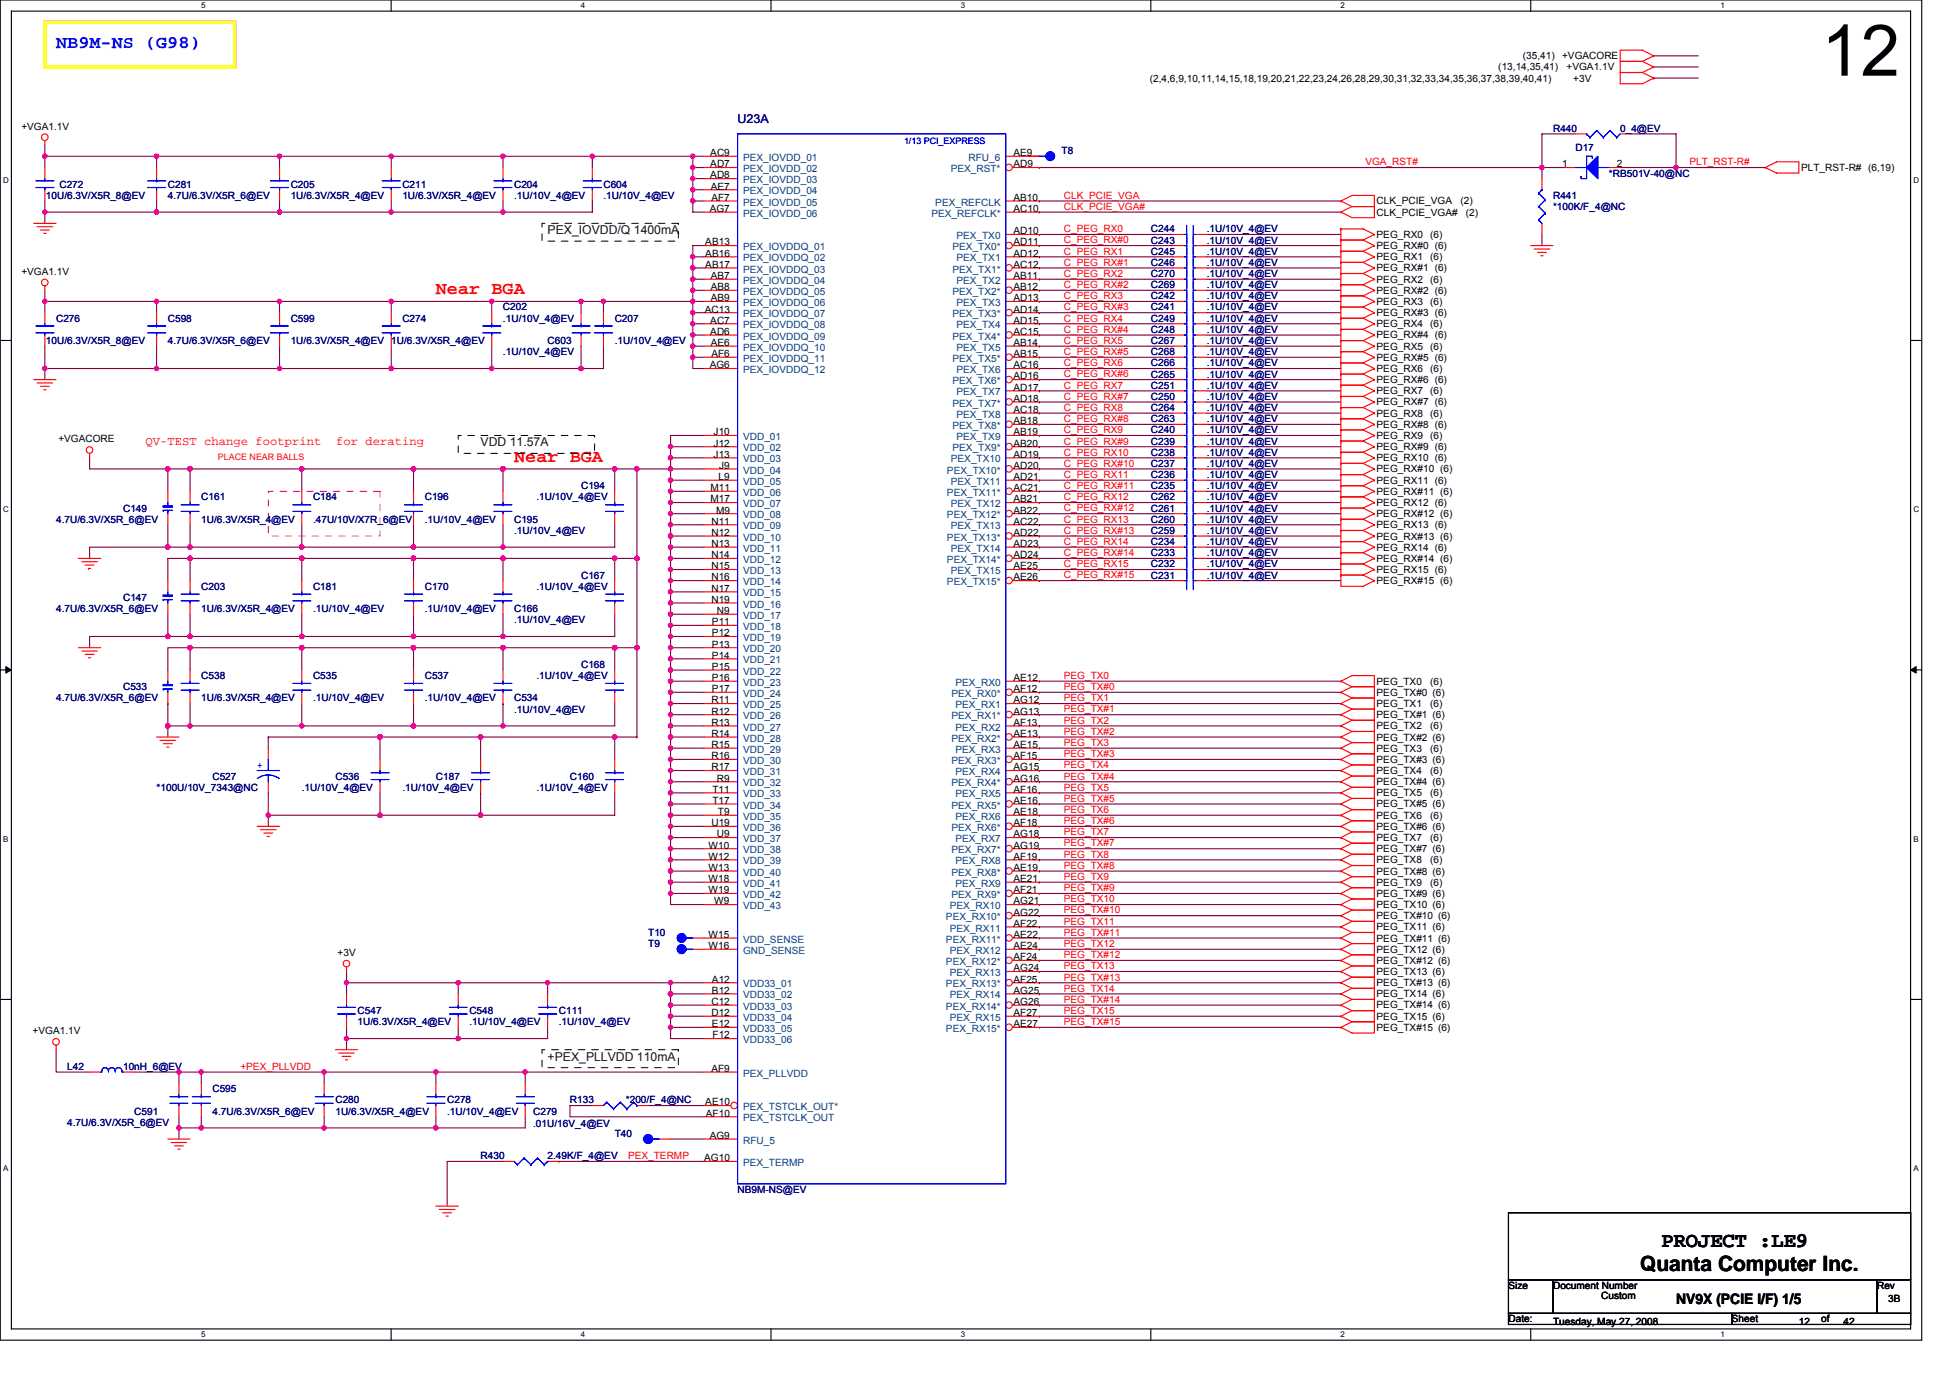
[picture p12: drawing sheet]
<svg xmlns="http://www.w3.org/2000/svg" width="297mm" height="210mm" viewBox="0 0 297 210" stroke-linecap="round" stroke-linejoin="round" font-family="sans-serif">
<defs><g id="words">
<text font-size="10.9" x="277.4" y="11.5">12</text>
<g font-size="3.2">
<text x="253.1" y="190.1">PROJECT :LE9</text>
<text x="249.8" y="193.7">Quanta Computer Inc.</text>
</g>
<text font-size="2.7" fill="#00f" x="8.5" y="7.4">NB9M-NS (G98)</text>
<g font-size="2.7" fill="#f00">
<text x="66.4" y="44.8">Near BGA</text>
<text x="78.3" y="70.3">Near BGA</text>
</g>
<text font-size="2.2" x="255.3" y="198.8">NV9X (PCIE I/F) 1/5</text>
<text font-size="1.9" fill="#000080" x="112.3" y="18.7">U23A</text>
<g font-size="1.9" fill="#004000">
<text x="83.4" y="35.7">PEX_IOVDD/Q 1400mA</text>
<text x="73.2" y="68">VDD 11.57A</text>
<text x="83.4" y="161.6">+PEX_PLLVDD 110mA</text>
</g>
<g font-size="1.9" fill="#f00">
<text x="22.2" y="67.9">QV-TEST change footprint</text>
<text x="51.2" y="67.9">for derating</text>
</g>
<g font-size="1.5">
<text x="228.2" y="10.7">(13,14,35,41)</text>
<text x="232" y="9">(35,41)</text>
<text x="238" y="9">+VGACORE</text>
<text x="238.6" y="10.7">+VGA1.1V</text>
<text x="175.2" y="12.4">(2,4,6,9,10,11,14,15,18,19,20,21,22,23,24,26,28,29,30,31,32,33,34,35,36,37,38,39,40,41)</text>
<text x="239.6" y="12.4">+3V</text>
<text x="3.3" y="19.7">+VGA1.1V</text>
<text x="108.2" y="23.8">AC9</text>
<text x="154.4" y="23.8">AE9</text>
<text x="108.2" y="27.2">AD8</text>
<text x="108.2" y="25.5">AD7</text>
<text x="108.3" y="28.9">AE7</text>
<text x="154.4" y="25.5">AD9</text>
<text x="238" y="25.5">1</text>
<text x="246.3" y="25.5">2</text>
<text x="274.4" y="26">PLT_RST-R# (6,19)</text>
<text x="108.1" y="32.3">AG7</text>
<text x="108.4" y="30.6">AF7</text>
<text x="154.4" y="32.3">AC10</text>
<text x="154.4" y="35.7">AD10</text>
<text x="154.4" y="30.6">AB10</text>
<text x="209.7" y="31.2">CLK_PCIE_VGA</text>
<text x="209.7" y="32.9">CLK_PCIE_VGA#</text>
<text x="222.5" y="31.2">(2)</text>
<text x="223.3" y="32.9">(2)</text>
<text x="3.3" y="41.9">+VGA1.1V</text>
<text x="107.4" y="40.8">AB17</text>
<text x="107.4" y="39.1">AB16</text>
<text x="107.4" y="37.4">AB13</text>
<text x="154.4" y="40.8">AC12</text>
<text x="154.4" y="37.4">AD11</text>
<text x="154.4" y="39.1">AD12</text>
<text x="209.7" y="36.3">PEG_RX0</text>
<text x="209.7" y="39.7">PEG_RX1</text>
<text x="209.7" y="38">PEG_RX#0 (6)</text>
<text x="209.7" y="41.4">PEG_RX#1 (6)</text>
<text x="217.9" y="36.3">(6)</text>
<text x="217.9" y="39.7">(6)</text>
<text x="107.4" y="47.6">AC13</text>
<text x="108.3" y="45.9">AB9</text>
<text x="108.3" y="44.2">AB8</text>
<text x="108.3" y="42.5">AB7</text>
<text x="154.4" y="47.6">AD14</text>
<text x="154.4" y="44.2">AB12</text>
<text x="154.4" y="45.9">AD13</text>
<text x="154.4" y="42.5">AB11</text>
<text x="209.7" y="43.1">PEG_RX2</text>
<text x="209.7" y="46.5">PEG_RX3</text>
<text x="209.7" y="44.8">PEG_RX#2 (6)</text>
<text x="217.9" y="43.1">(6)</text>
<text x="217.9" y="46.5">(6)</text>
<text x="108.2" y="51">AD6</text>
<text x="108.2" y="49.3">AC7</text>
<text x="108.3" y="52.7">AE6</text>
<text x="154.4" y="51">AC15</text>
<text x="154.4" y="52.7">AB14</text>
<text x="154.4" y="49.3">AD15</text>
<text x="209.7" y="49.9">PEG_RX4</text>
<text x="209.7" y="53.3">PEG_RX5</text>
<text x="209.7" y="48.2">PEG_RX#3 (6)</text>
<text x="209.7" y="51.6">PEG_RX#4 (6)</text>
<text x="217.9" y="49.9">(6)</text>
<text x="217.9" y="53.3">(6)</text>
<text x="108.1" y="56.1">AG6</text>
<text x="108.4" y="54.4">AF6</text>
<text x="154.4" y="57.8">AD16</text>
<text x="154.4" y="54.4">AB15</text>
<text x="154.4" y="59.5">AD17</text>
<text x="154.4" y="56.1">AC16</text>
<text x="209.7" y="56.7">PEG_RX6</text>
<text x="209.7" y="55">PEG_RX#5 (6)</text>
<text x="209.7" y="58.4">PEG_RX#6 (6)</text>
<text x="217.9" y="56.7">(6)</text>
<text x="154.4" y="64.6">AB18</text>
<text x="154.4" y="61.2">AD18</text>
<text x="154.4" y="62.9">AC18</text>
<text x="209.7" y="60.1">PEG_RX7</text>
<text x="209.7" y="63.5">PEG_RX8</text>
<text x="209.7" y="61.8">PEG_RX#7 (6)</text>
<text x="209.7" y="65.2">PEG_RX#8 (6)</text>
<text x="217.9" y="60.1">(6)</text>
<text x="217.9" y="63.5">(6)</text>
<text x="8.9" y="67.4">+VGACORE</text>
<text x="108.7" y="69.7">J13</text>
<text x="108.7" y="68.1">J12</text>
<text x="108.7" y="66.3">J10</text>
<text x="109.6" y="71.4">J9</text>
<text x="154.4" y="68.1">AB20</text>
<text x="154.4" y="71.4">AD20</text>
<text x="154.4" y="66.3">AB19</text>
<text x="154.4" y="69.7">AD19</text>
<text x="209.7" y="66.9">PEG_RX9</text>
<text x="209.7" y="70.3">PEG_RX10 (6)</text>
<text x="209.7" y="68.6">PEG_RX#9 (6)</text>
<text x="209.7" y="72">PEG_RX#10 (6)</text>
<text x="217.9" y="66.9">(6)</text>
<text x="108.2" y="76.6">M17</text>
<text x="108.2" y="74.8">M11</text>
<text x="109.5" y="73.2">L9</text>
<text x="154.4" y="74.8">AC21</text>
<text x="154.4" y="76.6">AB21</text>
<text x="154.4" y="73.2">AD21</text>
<text x="209.7" y="73.7">PEG_RX11 (6)</text>
<text x="209.7" y="77.1">PEG_RX12 (6)</text>
<text x="209.7" y="75.4">PEG_RX#11 (6)</text>
<text x="108.4" y="83.4">N13</text>
<text x="108.4" y="81.7">N12</text>
<text x="108.4" y="79.9">N11</text>
<text x="109.1" y="78.3">M9</text>
<text x="154.4" y="81.7">AD22</text>
<text x="154.4" y="78.3">AB22</text>
<text x="154.4" y="83.4">AD23</text>
<text x="154.4" y="79.9">AC22</text>
<text x="209.7" y="80.5">PEG_RX13 (6)</text>
<text x="209.7" y="83.9">PEG_RX14 (6)</text>
<text x="209.7" y="78.8">PEG_RX#12 (6)</text>
<text x="209.7" y="82.2">PEG_RX#13 (6)</text>
<text x="108.4" y="88.5">N16</text>
<text x="108.4" y="86.8">N15</text>
<text x="108.4" y="85.1">N14</text>
<text x="154.4" y="88.5">AE26</text>
<text x="154.4" y="85.1">AD24</text>
<text x="154.4" y="86.8">AE25</text>
<text x="209.7" y="87.3">PEG_RX15 (6)</text>
<text x="209.7" y="85.6">PEG_RX#14 (6)</text>
<text x="209.7" y="89">PEG_RX#15 (6)</text>
<text x="108.4" y="91.9">N19</text>
<text x="108.4" y="90.2">N17</text>
<text x="108.5" y="95.3">P11</text>
<text x="109.2" y="93.6">N9</text>
<text x="108.5" y="100.4">P14</text>
<text x="108.5" y="98.7">P13</text>
<text x="108.5" y="97">P12</text>
<text x="108.4" y="107.2">R11</text>
<text x="108.5" y="105.5">P17</text>
<text x="108.5" y="103.8">P16</text>
<text x="108.5" y="102.1">P15</text>
<text x="154.4" y="105.5">AF12</text>
<text x="154.4" y="107.2">AG12</text>
<text x="154.4" y="103.8">AE12</text>
<text x="209.7" y="104.3">PEG_TX0</text>
<text x="209.7" y="107.7">PEG_TX1</text>
<text x="209.7" y="106">PEG_TX#0 (6)</text>
<text x="217.9" y="104.3">(6)</text>
<text x="217.9" y="107.7">(6)</text>
<text x="108.4" y="114">R15</text>
<text x="108.4" y="112.3">R14</text>
<text x="108.4" y="110.6">R13</text>
<text x="108.4" y="108.9">R12</text>
<text x="154.4" y="112.3">AE13</text>
<text x="154.4" y="108.9">AG13</text>
<text x="154.4" y="114">AE15</text>
<text x="154.4" y="110.6">AF13</text>
<text x="209.7" y="111.1">PEG_TX2</text>
<text x="209.7" y="109.4">PEG_TX#1 (6)</text>
<text x="209.7" y="112.8">PEG_TX#2 (6)</text>
<text x="217.9" y="111.1">(6)</text>
<text x="108.4" y="117.4">R17</text>
<text x="108.4" y="115.7">R16</text>
<text x="109.2" y="119.1">R9</text>
<text x="154.4" y="119.1">AG16</text>
<text x="154.4" y="115.7">AF15</text>
<text x="154.4" y="117.4">AG15</text>
<text x="209.7" y="114.5">PEG_TX3</text>
<text x="209.7" y="117.9">PEG_TX4</text>
<text x="209.7" y="116.2">PEG_TX#3 (6)</text>
<text x="209.7" y="119.6">PEG_TX#4 (6)</text>
<text x="217.9" y="114.5">(6)</text>
<text x="217.9" y="117.9">(6)</text>
<text x="108.4" y="125.9">U19</text>
<text x="108.5" y="122.5">T17</text>
<text x="108.5" y="120.8">T11</text>
<text x="109.4" y="124.2">T9</text>
<text x="154.4" y="125.9">AF18</text>
<text x="154.4" y="122.5">AE16</text>
<text x="154.4" y="124.2">AE18</text>
<text x="154.4" y="120.8">AF16</text>
<text x="209.7" y="121.3">PEG_TX5</text>
<text x="209.7" y="124.8">PEG_TX6</text>
<text x="209.7" y="123">PEG_TX#5 (6)</text>
<text x="217.9" y="121.3">(6)</text>
<text x="217.9" y="124.8">(6)</text>
<text x="107.9" y="131">W12</text>
<text x="107.9" y="129.3">W10</text>
<text x="109.2" y="127.6">U9</text>
<text x="154.4" y="129.3">AG19</text>
<text x="154.4" y="131">AF19</text>
<text x="154.4" y="127.6">AG18</text>
<text x="209.7" y="128.1">PEG_TX7</text>
<text x="209.7" y="131.6">PEG_TX8</text>
<text x="209.7" y="126.4">PEG_TX#6 (6)</text>
<text x="209.7" y="129.9">PEG_TX#7 (6)</text>
<text x="217.9" y="128.1">(6)</text>
<text x="217.9" y="131.6">(6)</text>
<text x="107.9" y="136.1">W19</text>
<text x="107.9" y="134.4">W18</text>
<text x="107.9" y="132.7">W13</text>
<text x="108.8" y="137.8">W9</text>
<text x="154.4" y="137.8">AG21</text>
<text x="154.4" y="136.1">AF21</text>
<text x="154.4" y="132.7">AE19</text>
<text x="154.4" y="134.4">AE21</text>
<text x="209.7" y="135">PEG_TX9</text>
<text x="209.7" y="133.3">PEG_TX#8 (6)</text>
<text x="209.7" y="136.7">PEG_TX#9 (6)</text>
<text x="217.9" y="135">(6)</text>
<text x="107.9" y="142.9">W15</text>
<text x="154.4" y="141.2">AF22</text>
<text x="154.4" y="142.9">AE22</text>
<text x="154.4" y="139.5">AG22</text>
<text x="209.7" y="138.4">PEG_TX10 (6)</text>
<text x="209.7" y="141.8">PEG_TX11 (6)</text>
<text x="209.7" y="140.1">PEG_TX#10 (6)</text>
<text x="209.7" y="143.5">PEG_TX#11 (6)</text>
<text x="51.4" y="145.7">+3V</text>
<text x="107.9" y="144.6">W16</text>
<text x="108.5" y="149.7">A12</text>
<text x="154.4" y="148">AG24</text>
<text x="154.4" y="144.6">AE24</text>
<text x="154.4" y="149.7">AF25</text>
<text x="154.4" y="146.3">AF24</text>
<text x="209.7" y="145.2">PEG_TX12 (6)</text>
<text x="209.7" y="148.6">PEG_TX13 (6)</text>
<text x="209.7" y="146.9">PEG_TX#12 (6)</text>
<text x="108.4" y="154.8">D12</text>
<text x="108.4" y="153.1">C12</text>
<text x="108.5" y="151.4">B12</text>
<text x="154.4" y="154.8">AF27</text>
<text x="154.4" y="151.4">AG25</text>
<text x="154.4" y="153.1">AG26</text>
<text x="209.7" y="152">PEG_TX14 (6)</text>
<text x="209.7" y="155.4">PEG_TX15 (6)</text>
<text x="209.7" y="150.3">PEG_TX#13 (6)</text>
<text x="209.7" y="153.7">PEG_TX#14 (6)</text>
<text x="5" y="157.6">+VGA1.1V</text>
<text x="108.5" y="156.5">E12</text>
<text x="108.5" y="158.2">F12</text>
<text x="154.4" y="156.5">AE27</text>
<text x="209.7" y="157.1">PEG_TX#15 (6)</text>
<text x="108.4" y="163.3">AF9</text>
<text x="107.4" y="168.4">AE10</text>
<text x="107.5" y="170.2">AF10</text>
<text x="108.1" y="173.5">AG9</text>
<text x="107.3" y="177">AG10</text>
<text x="229.8" y="196.4">Size</text>
<text x="236.6" y="196.4">Document Number</text>
<text x="243.9" y="197.9">Custom</text>
<text x="285.9" y="196.4">Rev</text>
<text x="229.8" y="201.5">Date:</text>
<text x="236.6" y="201.8">Tuesday, May 27, 2008</text>
<text x="263.8" y="201.5">Sheet</text>
<text x="274" y="201.8">12</text>
<text x="277.4" y="201.5">of</text>
<text x="280.8" y="201.8">42</text>
<text x="287.6" y="198.4">3B</text>
</g>
<g font-size="1.5" fill="#000080">
<text x="161.7" y="23.5">T8</text>
<text x="236.6" y="20.1">R440</text>
<text x="240" y="23">D17</text>
<text x="246.8" y="20.1">0_4@EV</text>
<text x="9.1" y="28.6">C272</text>
<text x="25.6" y="28.6">C281</text>
<text x="44.3" y="28.6">C205</text>
<text x="61.3" y="28.6">C211</text>
<text x="78.3" y="28.6">C204</text>
<text x="91.9" y="28.6">C604</text>
<text x="245.1" y="26.9">*RB501V-40@NC</text>
<text x="7" y="30.3">10U/6.3V/X5R_8@EV</text>
<text x="25.6" y="30.3">4.7U/6.3V/X5R_6@EV</text>
<text x="44.3" y="30.3">1U/6.3V/X5R_4@EV</text>
<text x="61.3" y="30.3">1U/6.3V/X5R_4@EV</text>
<text x="78.3" y="30.3">.1U/10V_4@EV</text>
<text x="91.9" y="30.3">.1U/10V_4@EV</text>
<text x="175.3" y="35.4">C244</text>
<text x="183.8" y="35.4">.1U/10V_4@EV</text>
<text x="236.6" y="30.3">R441</text>
<text x="236.6" y="32">*100K/F_4@NC</text>
<text x="175.3" y="38.8">C245</text>
<text x="175.3" y="37.1">C243</text>
<text x="175.3" y="40.5">C246</text>
<text x="183.8" y="38.8">.1U/10V_4@EV</text>
<text x="183.8" y="37.1">.1U/10V_4@EV</text>
<text x="183.8" y="40.5">.1U/10V_4@EV</text>
<text x="76.6" y="47.3">C202</text>
<text x="175.3" y="42.2">C270</text>
<text x="175.3" y="47.3">C241</text>
<text x="175.3" y="43.9">C269</text>
<text x="175.3" y="45.6">C242</text>
<text x="183.8" y="42.2">.1U/10V_4@EV</text>
<text x="183.8" y="47.3">.1U/10V_4@EV</text>
<text x="183.8" y="43.9">.1U/10V_4@EV</text>
<text x="183.8" y="45.6">.1U/10V_4@EV</text>
<text x="7" y="52.4">10U/6.3V/X5R_8@EV</text>
<text x="8.5" y="49">C276</text>
<text x="25.6" y="49">C598</text>
<text x="25.6" y="52.4">4.7U/6.3V/X5R_6@EV</text>
<text x="44.3" y="49">C599</text>
<text x="44.3" y="52.4">1U/6.3V/X5R_4@EV 1U/6.3V/X5R_4@EV</text>
<text x="61.3" y="49">C274</text>
<text x="76.6" y="49">.1U/10V_4@EV</text>
<text x="83.4" y="52.4">C603</text>
<text x="93.6" y="49">C207</text>
<text x="93.6" y="52.4">.1U/10V_4@EV</text>
<text x="175.3" y="50.7">C248</text>
<text x="175.3" y="49">C249</text>
<text x="175.3" y="52.4">C267</text>
<text x="183.8" y="50.7">.1U/10V_4@EV</text>
<text x="183.8" y="49">.1U/10V_4@EV</text>
<text x="183.8" y="52.4">.1U/10V_4@EV</text>
<text x="76.6" y="54.1">.1U/10V_4@EV</text>
<text x="175.3" y="57.5">C265</text>
<text x="175.3" y="59.2">C251</text>
<text x="175.3" y="55.8">C266</text>
<text x="175.3" y="54.1">C268</text>
<text x="183.8" y="57.5">.1U/10V_4@EV</text>
<text x="183.8" y="59.2">.1U/10V_4@EV</text>
<text x="183.8" y="55.8">.1U/10V_4@EV</text>
<text x="183.8" y="54.1">.1U/10V_4@EV</text>
<text x="175.3" y="62.6">C264</text>
<text x="175.3" y="60.9">C250</text>
<text x="175.3" y="64.3">C263</text>
<text x="183.8" y="62.6">.1U/10V_4@EV</text>
<text x="183.8" y="60.9">.1U/10V_4@EV</text>
<text x="183.8" y="64.3">.1U/10V_4@EV</text>
<text x="175.3" y="71.1">C237</text>
<text x="175.3" y="66">C240</text>
<text x="175.3" y="69.4">C238</text>
<text x="175.3" y="67.7">C239</text>
<text x="183.8" y="71.1">.1U/10V_4@EV</text>
<text x="183.8" y="66">.1U/10V_4@EV</text>
<text x="183.8" y="69.4">.1U/10V_4@EV</text>
<text x="183.8" y="67.7">.1U/10V_4@EV</text>
<text x="18.8" y="78">C149</text>
<text x="30.7" y="76.2">C161</text>
<text x="47.7" y="76.2">C184</text>
<text x="64.7" y="76.2">C196</text>
<text x="81.7" y="76.2">.1U/10V_4@EV</text>
<text x="88.5" y="74.5">C194</text>
<text x="175.3" y="78">C261</text>
<text x="175.3" y="72.8">C236</text>
<text x="175.3" y="74.5">C235</text>
<text x="175.3" y="76.2">C262</text>
<text x="183.8" y="78">.1U/10V_4@EV</text>
<text x="183.8" y="72.8">.1U/10V_4@EV</text>
<text x="183.8" y="74.5">.1U/10V_4@EV</text>
<text x="183.8" y="76.2">.1U/10V_4@EV</text>
<text x="8.5" y="79.7">4.7U/6.3V/X5R_6@EV</text>
<text x="30.7" y="79.7">1U/6.3V/X5R_4@EV</text>
<text x="47.7" y="79.7">.47U/10V/X7R_6@EV</text>
<text x="64.7" y="79.7">.1U/10V_4@EV</text>
<text x="78.3" y="79.7">C195</text>
<text x="78.3" y="81.3">.1U/10V_4@EV</text>
<text x="175.3" y="83.1">C234</text>
<text x="175.3" y="79.7">C260</text>
<text x="175.3" y="81.3">C259</text>
<text x="183.8" y="83.1">.1U/10V_4@EV</text>
<text x="183.8" y="79.7">.1U/10V_4@EV</text>
<text x="183.8" y="81.3">.1U/10V_4@EV</text>
<text x="30.7" y="89.9">C203</text>
<text x="47.7" y="89.9">C181</text>
<text x="64.7" y="89.9">C170</text>
<text x="81.7" y="89.9">.1U/10V_4@EV</text>
<text x="88.5" y="88.2">C167</text>
<text x="175.3" y="84.8">C233</text>
<text x="175.3" y="88.2">C231</text>
<text x="175.3" y="86.5">C232</text>
<text x="183.8" y="84.8">.1U/10V_4@EV</text>
<text x="183.8" y="88.2">.1U/10V_4@EV</text>
<text x="183.8" y="86.5">.1U/10V_4@EV</text>
<text x="8.5" y="93.3">4.7U/6.3V/X5R_6@EV</text>
<text x="18.8" y="91.6">C147</text>
<text x="30.7" y="93.3">1U/6.3V/X5R_4@EV</text>
<text x="47.7" y="93.3">.1U/10V_4@EV</text>
<text x="64.7" y="93.3">.1U/10V_4@EV</text>
<text x="78.3" y="93.3">C166</text>
<text x="78.3" y="95">.1U/10V_4@EV</text>
<text x="88.5" y="101.8">C168</text>
<text x="8.5" y="106.9">4.7U/6.3V/X5R_6@EV</text>
<text x="18.8" y="105.2">C533</text>
<text x="30.7" y="103.5">C538</text>
<text x="30.7" y="106.9">1U/6.3V/X5R_4@EV</text>
<text x="47.7" y="103.5">C535</text>
<text x="47.7" y="106.9">.1U/10V_4@EV</text>
<text x="64.7" y="103.5">C537</text>
<text x="64.7" y="106.9">.1U/10V_4@EV</text>
<text x="78.3" y="106.9">C534</text>
<text x="81.7" y="103.5">.1U/10V_4@EV</text>
<text x="78.3" y="108.6">.1U/10V_4@EV</text>
<text x="32.4" y="118.8">C527</text>
<text x="51.1" y="118.8">C536</text>
<text x="66.4" y="118.8">C187</text>
<text x="86.8" y="118.8">C160</text>
<text x="23.9" y="120.5">*100U/10V_7343@NC</text>
<text x="46" y="120.5">.1U/10V_4@EV</text>
<text x="61.3" y="120.5">.1U/10V_4@EV</text>
<text x="81.7" y="120.5">.1U/10V_4@EV</text>
<text x="98.7" y="142.6">T10</text>
<text x="98.7" y="144.3">T9</text>
<text x="54.5" y="154.5">C547</text>
<text x="71.5" y="154.5">C548</text>
<text x="85.1" y="154.5">C111</text>
<text x="54.5" y="156.2">1U/6.3V/X5R_4@EV</text>
<text x="71.5" y="156.2">.1U/10V_4@EV</text>
<text x="85.1" y="156.2">.1U/10V_4@EV</text>
<text x="10.2" y="163">L42</text>
<text x="18.7" y="163">10nH_6@EV</text>
<text x="32.4" y="166.4">C595</text>
<text x="10.2" y="171.6">4.7U/6.3V/X5R_6@EV</text>
<text x="20.4" y="169.8">C591</text>
<text x="32.4" y="169.8">4.7U/6.3V/X5R_6@EV</text>
<text x="51.1" y="168.1">C280</text>
<text x="51.1" y="169.8">1U/6.3V/X5R_4@EV</text>
<text x="68.1" y="168.1">C278</text>
<text x="68.1" y="169.8">.1U/10V_4@EV</text>
<text x="81.2" y="169.8">C279</text>
<text x="81.2" y="171.7">.01U/16V_4@EV</text>
<text x="86.8" y="168.1">R133</text>
<text x="93.6" y="173.2">T40</text>
<text x="95.3" y="168.1">*200/F_4@NC</text>
<text x="73.2" y="176.7">R430</text>
<text x="83.4" y="176.7">2.49K/F_4@EV</text>
<text x="112.3" y="181.8">NB9M-NS@EV</text>
</g>
<g font-size="1.5" fill="#004080">
<text x="113.2" y="29.6">PEX_IOVDD_04</text>
<text x="113.2" y="27.9">PEX_IOVDD_03</text>
<text x="113.2" y="26.2">PEX_IOVDD_02</text>
<text x="113.2" y="24.5">PEX_IOVDD_01</text>
<text x="144.8" y="26.2">PEX_RST*</text>
<text x="147.5" y="24.5">RFU_6</text>
<text x="113.2" y="33">PEX_IOVDD_06</text>
<text x="113.2" y="31.3">PEX_IOVDD_05</text>
<text x="141.9" y="33">PEX_REFCLK*</text>
<text x="142.5" y="31.3">PEX_REFCLK</text>
<text x="113.2" y="41.5">PEX_IOVDDQ_03</text>
<text x="113.2" y="39.8">PEX_IOVDDQ_02</text>
<text x="113.2" y="38.1">PEX_IOVDDQ_01</text>
<text x="145.1" y="41.5">PEX_TX1*</text>
<text x="145.1" y="38.1">PEX_TX0*</text>
<text x="145.7" y="39.8">PEX_TX1</text>
<text x="145.7" y="36.4">PEX_TX0</text>
<text x="113.2" y="46.6">PEX_IOVDDQ_06</text>
<text x="113.2" y="44.9">PEX_IOVDDQ_05</text>
<text x="113.2" y="43.2">PEX_IOVDDQ_04</text>
<text x="145.1" y="44.9">PEX_TX2*</text>
<text x="145.7" y="46.6">PEX_TX3</text>
<text x="145.7" y="43.2">PEX_TX2</text>
<text x="113.2" y="53.4">PEX_IOVDDQ_10</text>
<text x="113.2" y="51.8">PEX_IOVDDQ_09</text>
<text x="113.2" y="50">PEX_IOVDDQ_08</text>
<text x="113.2" y="48.3">PEX_IOVDDQ_07</text>
<text x="145.1" y="51.8">PEX_TX4*</text>
<text x="145.1" y="48.3">PEX_TX3*</text>
<text x="145.7" y="53.4">PEX_TX5</text>
<text x="145.7" y="50">PEX_TX4</text>
<text x="113.2" y="56.9">PEX_IOVDDQ_12</text>
<text x="113.2" y="55.1">PEX_IOVDDQ_11</text>
<text x="145.1" y="58.5">PEX_TX6*</text>
<text x="145.1" y="55.1">PEX_TX5*</text>
<text x="145.7" y="56.9">PEX_TX6</text>
<text x="145.1" y="65.4">PEX_TX8*</text>
<text x="145.1" y="62">PEX_TX7*</text>
<text x="145.7" y="63.6">PEX_TX8</text>
<text x="145.7" y="60.3">PEX_TX7</text>
<text x="113.2" y="70.5">VDD_03</text>
<text x="113.2" y="68.8">VDD_02</text>
<text x="113.2" y="67.1">VDD_01</text>
<text x="144.8" y="70.5">PEX_TX10</text>
<text x="145.1" y="68.8">PEX_TX9*</text>
<text x="145.7" y="67.1">PEX_TX9</text>
<text x="113.2" y="77.3">VDD_07</text>
<text x="113.2" y="75.6">VDD_06</text>
<text x="113.2" y="73.9">VDD_05</text>
<text x="113.2" y="72.2">VDD_04</text>
<text x="144.2" y="75.6">PEX_TX11*</text>
<text x="144.2" y="72.2">PEX_TX10*</text>
<text x="144.8" y="77.3">PEX_TX12</text>
<text x="144.8" y="73.9">PEX_TX11</text>
<text x="113.2" y="82.4">VDD_10</text>
<text x="113.2" y="80.7">VDD_09</text>
<text x="113.2" y="79">VDD_08</text>
<text x="144.2" y="82.4">PEX_TX13*</text>
<text x="144.2" y="79">PEX_TX12*</text>
<text x="144.8" y="80.7">PEX_TX13</text>
<text x="113.2" y="89.2">VDD_14</text>
<text x="113.2" y="87.5">VDD_13</text>
<text x="113.2" y="85.8">VDD_12</text>
<text x="113.2" y="84.1">VDD_11</text>
<text x="144.2" y="89.2">PEX_TX15*</text>
<text x="144.2" y="85.8">PEX_TX14*</text>
<text x="144.8" y="87.5">PEX_TX15</text>
<text x="144.8" y="84.1">PEX_TX14</text>
<text x="113.2" y="96">VDD_18</text>
<text x="113.2" y="94.3">VDD_17</text>
<text x="113.2" y="92.6">VDD_16</text>
<text x="113.2" y="90.9">VDD_15</text>
<text x="113.2" y="101.1">VDD_21</text>
<text x="113.2" y="99.4">VDD_20</text>
<text x="113.2" y="97.7">VDD_19</text>
<text x="113.2" y="107.9">VDD_25</text>
<text x="113.2" y="106.2">VDD_24</text>
<text x="113.2" y="104.5">VDD_23</text>
<text x="113.2" y="102.8">VDD_22</text>
<text x="144.9" y="106.2">PEX_RX0*</text>
<text x="145.5" y="107.9">PEX_RX1</text>
<text x="145.5" y="104.5">PEX_RX0</text>
<text x="113.2" y="113">VDD_28</text>
<text x="113.2" y="111.3">VDD_27</text>
<text x="113.2" y="109.6">VDD_26</text>
<text x="144.9" y="113">PEX_RX2*</text>
<text x="144.9" y="109.6">PEX_RX1*</text>
<text x="145.5" y="111.3">PEX_RX2</text>
<text x="113.2" y="119.8">VDD_32</text>
<text x="113.2" y="118.1">VDD_31</text>
<text x="113.2" y="116.4">VDD_30</text>
<text x="113.2" y="114.7">VDD_29</text>
<text x="144.9" y="119.8">PEX_RX4*</text>
<text x="144.9" y="116.4">PEX_RX3*</text>
<text x="145.5" y="118.1">PEX_RX4</text>
<text x="145.5" y="114.7">PEX_RX3</text>
<text x="113.2" y="124.9">VDD_35</text>
<text x="113.2" y="123.2">VDD_34</text>
<text x="113.2" y="121.5">VDD_33</text>
<text x="144.9" y="123.2">PEX_RX5*</text>
<text x="145.5" y="124.9">PEX_RX6</text>
<text x="145.5" y="121.5">PEX_RX5</text>
<text x="113.2" y="131.7">VDD_39</text>
<text x="113.2" y="130">VDD_38</text>
<text x="113.2" y="128.3">VDD_37</text>
<text x="113.2" y="126.6">VDD_36</text>
<text x="144.9" y="130">PEX_RX7*</text>
<text x="144.9" y="126.6">PEX_RX6*</text>
<text x="145.5" y="131.7">PEX_RX8</text>
<text x="145.5" y="128.3">PEX_RX7</text>
<text x="113.2" y="136.8">VDD_42</text>
<text x="113.2" y="135.1">VDD_41</text>
<text x="113.2" y="133.4">VDD_40</text>
<text x="144.9" y="136.8">PEX_RX9*</text>
<text x="144.9" y="133.4">PEX_RX8*</text>
<text x="145.5" y="135.1">PEX_RX9</text>
<text x="113.2" y="143.6">VDD_SENSE</text>
<text x="113.2" y="138.5">VDD_43</text>
<text x="144.1" y="143.6">PEX_RX11*</text>
<text x="144.1" y="140.2">PEX_RX10*</text>
<text x="144.7" y="141.9">PEX_RX11</text>
<text x="144.7" y="138.5">PEX_RX10</text>
<text x="113.2" y="145.4">GND_SENSE</text>
<text x="144.1" y="147">PEX_RX12*</text>
<text x="144.7" y="148.7">PEX_RX13</text>
<text x="144.7" y="145.4">PEX_RX12</text>
<text x="113.2" y="155.6">VDD33_04</text>
<text x="113.2" y="153.9">VDD33_03</text>
<text x="113.2" y="152.1">VDD33_02</text>
<text x="113.2" y="150.5">VDD33_01</text>
<text x="144.1" y="153.9">PEX_RX14*</text>
<text x="144.1" y="150.5">PEX_RX13*</text>
<text x="144.7" y="155.6">PEX_RX15</text>
<text x="144.7" y="152.1">PEX_RX14</text>
<text x="113.2" y="159">VDD33_06</text>
<text x="113.2" y="157.2">VDD33_05</text>
<text x="144.1" y="157.2">PEX_RX15*</text>
<text x="113.2" y="164.1">PEX_PLLVDD</text>
<text x="113.2" y="169.2">PEX_TSTCLK_OUT*</text>
<text x="113.2" y="170.9">PEX_TSTCLK_OUT</text>
<text x="113.2" y="177.7">PEX_TERMP</text>
<text x="113.2" y="174.3">RFU_5</text>
</g>
<g font-size="1.5" fill="#f00">
<text x="208" y="25.2">VGA_RST#</text>
<text x="257.3" y="25.2">PLT_RST-R#</text>
<text x="162" y="30.3">CLK_PCIE_VGA</text>
<text x="162" y="32">CLK_PCIE_VGA#</text>
<text x="162" y="35.4">C_PEG_RX0</text>
<text x="162" y="37.1">C_PEG_RX#0</text>
<text x="162" y="38.8">C_PEG_RX1</text>
<text x="162" y="40.5">C_PEG_RX#1</text>
<text x="162" y="42.2">C_PEG_RX2</text>
<text x="162" y="43.9">C_PEG_RX#2</text>
<text x="162" y="45.6">C_PEG_RX3</text>
<text x="162" y="47.3">C_PEG_RX#3</text>
<text x="162" y="49">C_PEG_RX4</text>
<text x="162" y="50.7">C_PEG_RX#4</text>
<text x="162" y="52.4">C_PEG_RX5</text>
<text x="162" y="54.1">C_PEG_RX#5</text>
<text x="162" y="55.8">C_PEG_RX6</text>
<text x="162" y="57.5">C_PEG_RX#6</text>
<text x="162" y="59.2">C_PEG_RX7</text>
<text x="162" y="60.9">C_PEG_RX#7</text>
<text x="162" y="62.6">C_PEG_RX8</text>
<text x="162" y="64.3">C_PEG_RX#8</text>
<text x="162" y="66">C_PEG_RX9</text>
<text x="162" y="67.7">C_PEG_RX#9</text>
<text x="162" y="69.4">C_PEG_RX10</text>
<text x="162" y="71.1">C_PEG_RX#10</text>
<text x="162" y="72.8">C_PEG_RX11</text>
<text x="162" y="74.5">C_PEG_RX#11</text>
<text x="162" y="76.2">C_PEG_RX12</text>
<text x="162" y="77.9">C_PEG_RX#12</text>
<text x="162" y="79.6">C_PEG_RX13</text>
<text x="162" y="81.3">C_PEG_RX#13</text>
<text x="162" y="83">C_PEG_RX14</text>
<text x="162" y="84.8">C_PEG_RX#14</text>
<text x="162" y="86.4">C_PEG_RX15</text>
<text x="162" y="88.1">C_PEG_RX#15</text>
<text x="162" y="103.5">PEG_TX0</text>
<text x="162" y="105.2">PEG_TX#0</text>
<text x="162" y="106.9">PEG_TX1</text>
<text x="162" y="108.6">PEG_TX#1</text>
<text x="162" y="110.3">PEG_TX2</text>
<text x="162" y="112">PEG_TX#2</text>
<text x="162" y="113.7">PEG_TX3</text>
<text x="162" y="115.4">PEG_TX#3</text>
<text x="162" y="117.1">PEG_TX4</text>
<text x="162" y="118.8">PEG_TX#4</text>
<text x="162" y="120.5">PEG_TX5</text>
<text x="162" y="122.2">PEG_TX#5</text>
<text x="162" y="123.9">PEG_TX6</text>
<text x="162" y="125.6">PEG_TX#6</text>
<text x="162" y="127.3">PEG_TX7</text>
<text x="162" y="129">PEG_TX#7</text>
<text x="162" y="130.7">PEG_TX8</text>
<text x="162" y="132.4">PEG_TX#8</text>
<text x="162" y="134.1">PEG_TX9</text>
<text x="162" y="135.8">PEG_TX#9</text>
<text x="162" y="137.5">PEG_TX10</text>
<text x="162" y="139.2">PEG_TX#10</text>
<text x="162" y="140.9">PEG_TX11</text>
<text x="162" y="142.6">PEG_TX#11</text>
<text x="162" y="144.3">PEG_TX12</text>
<text x="162" y="146">PEG_TX#12</text>
<text x="162" y="147.7">PEG_TX13</text>
<text x="162" y="149.4">PEG_TX#13</text>
<text x="162" y="151.1">PEG_TX14</text>
<text x="162" y="152.8">PEG_TX#14</text>
<text x="162" y="154.5">PEG_TX15</text>
<text x="162" y="156.2">PEG_TX#15</text>
<text x="36.6" y="163">+PEX_PLLVDD</text>
<text x="95.7" y="176.6">PEX_TERMP</text>
</g>
<text font-size="1.5" fill="#00f" x="39.2" y="117.1">+</text>
<text font-size="1.4" fill="#00f" x="137.7" y="22">1/13 PCI_EXPRESS</text>
<text font-size="1.4" fill="#f00" x="33.2" y="70.1">PLACE NEAR BALLS</text>
<g font-size="1.2">
<text x="30.6" y="1.2">5</text>
<text x="88.5" y="1.2">4</text>
<text x="146.4" y="1.2">3</text>
<text x="204.2" y="1.2">2</text>
<text x="262.1" y="1.2">1</text>
<text x=".5" y="27.9">D</text>
<text x="291.5" y="27.9">D</text>
<text x=".5" y="78">C</text>
<text x="291.5" y="78">C</text>
<text x=".5" y="128.2">B</text>
<text x="291.5" y="128.2">B</text>
<text x=".5" y="178.5">A</text>
<text x="291.5" y="178.5">A</text>
<text x="30.6" y="203.8">5</text>
<text x="88.5" y="203.8">4</text>
<text x="146.4" y="203.8">3</text>
<text x="204.2" y="203.8">2</text>
<text x="262.1" y="203.8">1</text>
</g>
</g></defs>
<path d="M0 0h292.7v204.2h-292.7zM1.7 1.7h289.3v200.8h-289.3z" fill="none" stroke="#000" stroke-width=".17"/>
<g fill="#fff">
<path d="M30.6 .2h.7v1.3h-.7z"/>
<path d="M30.6 202.7h.7v1.3h-.7z"/>
</g>
<path d="M59.6 0v1.7M59.6 202.5v1.7" fill="none" stroke="#000" stroke-width=".17"/>
<g fill="#fff">
<path d="M88.5 .2h.7v1.3h-.7z"/>
<path d="M88.5 202.7h.7v1.3h-.7z"/>
</g>
<path d="M117.5 0v1.7M117.5 202.5v1.7" fill="none" stroke="#000" stroke-width=".17"/>
<g fill="#fff">
<path d="M146.4 .2h.6v1.3h-.6z"/>
<path d="M146.4 202.7h.6v1.3h-.6z"/>
</g>
<path d="M175.3 0v1.7M175.3 202.5v1.7" fill="none" stroke="#000" stroke-width=".17"/>
<g fill="#fff">
<path d="M204.2 .2h.7v1.3h-.7z"/>
<path d="M204.2 202.7h.7v1.3h-.7z"/>
</g>
<path d="M233.2 0v1.7M233.2 202.5v1.7" fill="none" stroke="#000" stroke-width=".17"/>
<g fill="#fff">
<path d="M262.1 .2h.6v1.3h-.6z"/>
<path d="M262.1 202.7h.6v1.3h-.6z"/>
<path d="M.5 26.8h.8v1.3h-.8z"/>
<path d="M291.5 26.8h.8v1.3h-.8z"/>
<path d="M.5 77h.8v1.3h-.8z"/>
<path d="M291.5 77h.8v1.3h-.8z"/>
</g>
<path d="M0 51.9h1.7M291 51.9h1.7" fill="none" stroke="#000" stroke-width=".17"/>
<g fill="#fff">
<path d="M.5 127.2h.7v1.3h-.7z"/>
<path d="M291.5 127.2h.7v1.3h-.7z"/>
</g>
<path d="M0 102.1h1.7M291 102.1h1.7" fill="none" stroke="#000" stroke-width=".17"/>
<path d="M.9 101.6l.8 .5-.8 .5zM291 102.1l.9-.5v1z" fill="#000" stroke="#000" stroke-width=".15"/>
<g fill="#fff">
<path d="M.5 177.4h.7v1.3h-.7z"/>
<path d="M291.5 177.4h.7v1.3h-.7z"/>
</g>
<path d="M0 152.3h1.7M291 152.3h1.7M229.8 184.8h61.2v10.2h-61.2zM229.8 195h6.8v5.1h-6.8zM236.6 195h49.3v5.1h-49.3zM285.9 195h5.1v5.1h-5.1zM229.8 200.1h34v1.7h-34zM263.8 200.1h27.2v1.7h-27.2z" fill="none" stroke="#000" stroke-width=".17"/>
<g fill="none" stroke="#800040" stroke-width=".17">
<path d="M251.9 8.5h6.8M251.9 10.2h6.8M251.9 11.9h.1M251.9 11.9h6.8M6.8 22.1v3.4M6.8 23.8h17.1v1.7M6.8 23.8h.1M6.8 30.6v1.7M6.8 32.3v1.7M6.8 32.3h.1M23.9 23.8h18.7v1.7M23.9 23.8h.1"/>
<path d="M23.9 30.6v1.7M23.9 32.3h.1M42.6 23.8h17v1.7M42.6 23.8h.1M42.6 30.6v1.7M42.6 32.3h.1M59.6 23.8h17v1.7M59.6 23.8h.1M59.6 30.6v1.7M59.6 32.3h.1M76.6 23.8h13.6v1.7M76.6 23.8h.1"/>
<path d="M76.6 32.3h.1M76.6 30.6v1.7M90.2 30.6v1.7h-83.4M90.2 23.8h.1M90.2 23.8h15.3M105.5 23.8h1.7M105.5 30.6h.1M105.5 28.9h.1M105.5 23.8v1.7h1.7M105.5 23.8h.1M105.5 25.5v1.7h1.7M105.5 25.5h.1"/>
<path d="M105.5 27.2v1.7h1.7M105.5 27.2h.1M105.5 39.1h1.7M105.5 39.1h.1M105.5 30.6v1.7h1.7M105.5 30.6h1.7M105.5 28.9v1.7M105.5 39.1v6.8M107.2 37.4h-1.7v1.7M156.6 23.8h1.7M158.3 30.6h.1M158.3 32.3h.1"/>
<path d="M158.3 25.5h.1M158.3 35.7h.1M158.3 37.4h.1M158.3 39.1h.1M158.3 30.6h46M158.3 32.3h46M158.3 25.5h80M158.3 35.7h20.4M158.3 37.4h20.4M158.3 39.1h20.4M183.8 35.7h20.5M183.8 37.4h20.5"/>
<path d="M183.8 39.1h20.5M234.9 25.5h.1M234.9 25.5v1.7M234.9 35.7v1.7M240 20.4h-5.1v5.1M246.8 25.5h8.5M248.5 20.4h6.8v5.1M255.3 25.5h.1M255.3 25.5h13.6M6.8 45.9h17.1v1.7M6.8 45.9h.1M6.8 52.7v3.5"/>
<path d="M6.8 56.2v1.6M6.8 56.2h.1M6.8 44.2v3.4M6.8 56.2h81.7M23.9 45.9h18.7v1.7M23.9 45.9h.1M23.9 52.7v3.5M23.9 56.2h.1M42.6 45.9h17v1.7M42.6 45.9h.1M42.6 52.7v3.5M42.6 56.2h.1"/>
<path d="M59.6 45.9h15.3v1.7M59.6 45.9h.1M59.6 52.7v3.5M59.6 56.2h.1M74.9 56.2h.1M74.9 52.7v3.5M74.9 45.9h13.6v1.7M74.9 45.9h.1M88.5 52.7v3.5M88.5 45.9h3.4v1.7M88.5 45.9h.1M91.9 45.9h.1"/>
<path d="M91.9 52.7v3.5h-3.4M91.9 45.9h15.3M105.5 40.8h1.7M105.5 40.8h.1M105.5 44.2h.1M105.5 42.5h1.7M105.5 44.2h1.7M105.5 45.9h.1M105.5 49.3h1.7M105.5 49.3h.1M105.5 51.1h1.7M105.5 51.1h.1"/>
<path d="M105.5 52.7h1.7M105.5 52.7h.1M105.5 54.4h1.7M105.5 54.4h.1M105.5 42.5h.1M105.5 47.6h.1M105.5 45.9v3.4M105.5 49.3v6.9h1.7M105.5 47.6h1.7M158.3 40.8h.1M158.3 42.5h.1M158.3 44.2h.1"/>
<path d="M158.3 45.9h.1M158.3 47.6h.1M158.3 49.3h.1M158.3 51.1h.1M158.3 52.7h.1M158.3 54.4h.1M158.3 56.2h.1M158.3 57.8h.1M158.3 59.6h.1M158.3 45.9h20.4M158.3 47.6h20.4M158.3 56.2h20.4"/>
<path d="M158.3 40.8h20.4M158.3 42.5h20.4M158.3 44.2h20.4M158.3 49.3h20.4M158.3 51.1h20.4M158.3 52.7h20.4M158.3 54.4h20.4M158.3 57.8h20.4M158.3 59.6h20.4M183.8 40.8h20.5M183.8 42.5h20.5M183.8 44.2h20.5"/>
<path d="M183.8 45.9h20.5M183.8 47.6h20.5M183.8 49.3h20.5M183.8 51.1h20.5M183.8 52.7h20.5M183.8 54.4h20.5M183.8 56.2h20.5M183.8 57.8h20.5M183.8 59.6h20.5M13.6 69.8v1.7h83.4M25.6 80v3.4M25.6 71.5v3.4"/>
<path d="M25.6 71.5h.1M29 80v3.4M29 71.5h.1M29 71.5v3.4M46 80v3.4M46 71.5h.1M46 71.5v3.4M63 80v3.4M63 71.5h.1M63 71.5v3.4M76.6 80v3.4M76.6 71.5h.1"/>
<path d="M76.6 71.5v3.4M93.6 80v3.4h-17M93.6 71.5h.1M93.6 71.5v3.4M97 71.5h.1M97 71.5h5.1M97 71.5v40.8M102.1 68.1h.1M102.1 71.5h5.1M102.1 69.8h.1M102.1 71.5h.1M102.1 71.5v1.7h5.1"/>
<path d="M102.1 73.2v1.7h5.1M102.1 73.2h.1M102.1 74.9v1.7h5.1M102.1 80h.1M102.1 76.6h.1M102.1 76.6v1.7M107.2 66.4h-5.1v1.7M107.2 68.1h-5.1v1.7M107.2 69.8h-5.1v1.7M107.2 80h-5.1v1.7M107.2 78.3h-5.1v1.7M158.3 61.3h.1"/>
<path d="M158.3 62.9h.1M158.3 64.7h.1M158.3 66.4h.1M158.3 68.1h.1M158.3 69.8h.1M158.3 71.5h.1M158.3 73.2h.1M158.3 74.9h.1M158.3 76.6h.1M158.3 78.3h.1M158.3 80h.1M158.3 71.5h20.4"/>
<path d="M158.3 61.3h20.4M158.3 62.9h20.4M158.3 64.7h20.4M158.3 66.4h20.4M158.3 68.1h20.4M158.3 69.8h20.4M158.3 73.2h20.4M158.3 74.9h20.4M158.3 76.6h20.4M158.3 78.3h20.4M158.3 80h20.4M183.8 62.9h20.5"/>
<path d="M183.8 64.7h20.5M183.8 66.4h20.5M183.8 68.1h20.5M183.8 69.8h20.5M183.8 71.5h20.5M183.8 73.2h20.5M183.8 74.9h20.5M183.8 76.6h20.5M183.8 78.3h20.5M183.8 80h20.5M183.8 61.3h20.5M25.6 93.6v3.4"/>
<path d="M25.6 97h-12v1.7M25.6 97h.1M25.6 83.4h-12v1.7M25.6 83.4h.1M25.6 97h51M25.6 83.4h51M29 97h.1M29 93.6v3.4M29 83.4h.1M29 98.7h.1M29 85.1h.1M29 85.1h-3.4v3.4"/>
<path d="M29 98.7h-3.4v3.4M29 85.1h68M29 98.7h68M29 85.1v3.4M29 98.7v3.4M46 93.6v3.4M46 97h.1M46 83.4h.1M46 98.7h.1M46 85.1h.1M46 85.1v3.4M46 98.7v3.4"/>
<path d="M63 93.6v3.4M63 97h.1M63 83.4h.1M63 98.7h.1M63 85.1h.1M63 85.1v3.4M63 98.7v3.4M76.6 93.6v3.4M76.6 98.7h.1M76.6 85.1h.1M76.6 85.1v3.4M76.6 98.7v3.4"/>
<path d="M93.6 93.6v3.4h-17M93.6 85.1v3.4M93.6 98.7h.1M93.6 98.7v3.4M97 85.1h.1M97 98.7h.1M102.1 85.1v1.7h5.1M102.1 85.1h.1M102.1 81.7h.1M102.1 86.8v1.7h5.1M102.1 86.8h.1M102.1 83.4h.1"/>
<path d="M102.1 83.4v1.7h5.1M102.1 83.4h5.1M102.1 97v1.7h5.1M102.1 97h.1M102.1 93.6h.1M102.1 98.7v1.7h5.1M102.1 95.3h.1M102.1 95.3v1.7h5.1M102.1 91.9h.1M102.1 95.3h5.1M102.1 88.5v1.7M107.2 81.7h-5.1v1.7"/>
<path d="M107.2 91.9h-5.1v1.7M107.2 93.6h-5.1v1.7M107.2 90.2h-5.1v1.7M158.3 81.7h.1M158.3 83.4h.1M158.3 85.1h.1M158.3 86.8h.1M158.3 88.5h.1M158.3 83.4h20.4M158.3 85.1h20.4M158.3 81.7h20.4M158.3 86.8h20.4"/>
<path d="M158.3 88.5h20.4M183.8 81.7h20.5M183.8 83.4h20.5M183.8 85.1h20.5M183.8 86.8h20.5M183.8 88.5h20.5M25.6 110.6h.1M25.6 107.2h.1M25.6 110.6h3.4M25.6 107.2v5.1M29 107.2v3.4M29 110.6h.1"/>
<path d="M29 110.6h17M40.9 112.3v1.7M40.9 112.3h.1M40.9 112.3h56.1M46 107.2v3.4M46 110.6h.1M46 110.6h30.6M57.9 112.3h.1M57.9 112.3v3.4M63 107.2v3.4M63 110.6h.1M73.2 112.3h.1"/>
<path d="M73.2 112.3v3.4M76.6 107.2v3.4h17v-3.4M76.6 107.2h.1M93.6 112.3h.1M93.6 112.3v3.4M97 112.3h.1M102.1 102.1v1.7h5.1M102.1 102.1h.1M102.1 117.4v1.7M102.1 103.8v1.7h5.1M102.1 105.5h.1M102.1 114v1.7h5.1"/>
<path d="M102.1 114h.1M102.1 110.6h.1M102.1 115.7v1.7h5.1M102.1 115.7h.1M102.1 112.3h.1M102.1 112.3v1.7h5.1M102.1 108.9h.1M102.1 112.3h5.1M102.1 100.4v1.7h5.1M102.1 100.4h.1M102.1 105.5v1.7M107.2 119.1h-5.1v1.7"/>
<path d="M107.2 108.9h-5.1v1.7M107.2 110.6h-5.1v1.7M107.2 107.2h-5.1v1.7M158.3 103.8h.1M158.3 105.5h.1M158.3 107.2h.1M158.3 108.9h.1M158.3 110.6h.1M158.3 112.3h.1M158.3 114h.1M158.3 115.7h.1M158.3 117.4h.1"/>
<path d="M158.3 119.1h.1M158.3 110.6h46M158.3 112.3h46M158.3 103.8h46M158.3 105.5h46M158.3 107.2h46M158.3 108.9h46M158.3 114h46M158.3 115.7h46M158.3 117.4h46M158.3 119.1h46M40.9 120.8v3.4"/>
<path d="M40.9 124.2v1.7M40.9 124.2h32.3M57.9 120.8v3.4M57.9 124.2h.1M73.2 120.8v3.4h20.4v-3.4M73.2 120.8h.1M102.1 125.9v1.7h5.1M102.1 125.9h.1M102.1 122.5h.1M102.1 127.6v1.7h5.1M102.1 127.6h.1M102.1 124.2h.1"/>
<path d="M102.1 124.2v1.7h5.1M102.1 120.8h.1M102.1 124.2h5.1M102.1 131h.1M102.1 129.3v1.7M102.1 131v1.7h5.1M102.1 134.4h.1M102.1 132.7v1.7M102.1 136.1h.1M102.1 134.4v1.7M102.1 136.1v1.7h5.1M102.1 131h5.1"/>
<path d="M102.1 134.4h5.1M102.1 136.1h5.1M107.2 120.8h-5.1v1.7M107.2 122.5h-5.1v1.7M158.3 120.8h.1M158.3 122.5h.1M158.3 124.2h.1M158.3 125.9h.1M158.3 127.6h.1M158.3 129.3h.1M158.3 131h.1M158.3 132.7h.1"/>
<path d="M158.3 134.4h.1M158.3 136.1h.1M158.3 137.8h.1M158.3 139.5h.1M158.3 124.2h46M158.3 131h46M158.3 134.4h46M158.3 136.1h46M158.3 120.8h46M158.3 122.5h46M158.3 125.9h46M158.3 127.6h46"/>
<path d="M158.3 129.3h46M158.3 132.7h46M158.3 137.8h46M158.3 139.5h46M8.5 160v3.4h5.1M52.8 156.5v1.8M52.8 158.3v1.7M52.8 158.3h.1M52.8 149.8h17v1.6M52.8 149.8h.1M52.8 148v3.4M69.8 156.5v1.8"/>
<path d="M69.8 158.3h.1M69.8 149.8h13.6v1.6M69.8 149.8h.1M83.4 156.5v1.8h-30.6M83.4 149.8h.1M83.4 149.8h23.8M102.1 151.4v1.8h5.1M102.1 151.4h.1M102.1 153.2h.1M102.1 149.8h.1M102.1 156.5h5.1M102.1 154.9h5.1"/>
<path d="M102.1 154.9h.1M102.1 156.5v1.8h5.1M102.1 151.4h5.1M102.1 149.8v1.6M102.1 153.2v3.3M158.3 141.2h.1M158.3 142.9h.1M158.3 144.7h.1M158.3 146.3h.1M158.3 148h.1M158.3 149.8h.1M158.3 151.4h.1"/>
<path d="M158.3 153.2h.1M158.3 154.9h.1M158.3 156.5h.1M158.3 151.4h46M158.3 149.8h46M158.3 141.2h46M158.3 142.9h46M158.3 144.7h46M158.3 146.3h46M158.3 148h46M158.3 153.2h46M158.3 154.9h46"/>
<path d="M158.3 156.5h46M20.4 163.4h6.9M27.3 163.4v1.7M27.3 171.9v1.7M27.3 170.2v1.7M27.3 163.4h3.4v1.7M27.3 163.4h.1M27.3 171.9h.1M30.7 163.4h.1M30.7 171.9h.1M30.7 170.2v1.7M30.7 163.4h76.5"/>
<path d="M49.4 163.4v1.7M49.4 163.4h.1M49.4 171.9h.1M49.4 170.2v1.7M66.4 163.4v1.7M66.4 171.9h.1M66.4 170.2v1.7M66.4 163.4h.1M76.6 177h-8.5v6.8M80 163.4v1.7M80 163.4h.1M80 170.2v1.7h-52.7"/>
<path d="M85.1 177h.1M85.1 177h22.1M90.2 168.5h-3.4v1.7h20.4M98.7 168.5h8.5M102.1 173.6h5.1"/>
</g>
<g fill="#f0f" stroke="#f0f" stroke-width=".17">
<circle cx="76.6" cy="23.8" r=".33"/>
<circle cx="59.6" cy="23.8" r=".33"/>
<circle cx="42.6" cy="23.8" r=".33"/>
<circle cx="23.8" cy="23.8" r=".33"/>
<circle cx="6.8" cy="23.8" r=".33"/>
<circle cx="105.5" cy="30.6" r=".33"/>
<circle cx="105.5" cy="28.9" r=".33"/>
<circle cx="105.5" cy="23.8" r=".33"/>
<circle cx="105.5" cy="25.5" r=".33"/>
<circle cx="105.5" cy="27.2" r=".33"/>
<circle cx="76.6" cy="32.3" r=".33"/>
<circle cx="6.8" cy="32.3" r=".33"/>
<circle cx="23.8" cy="32.3" r=".33"/>
<circle cx="42.6" cy="32.3" r=".33"/>
<circle cx="59.6" cy="32.3" r=".33"/>
<circle cx="105.5" cy="39.1" r=".33"/>
<circle cx="105.5" cy="40.8" r=".33"/>
<circle cx="105.5" cy="44.2" r=".33"/>
<circle cx="105.5" cy="45.9" r=".33"/>
<circle cx="105.5" cy="49.3" r=".33"/>
<circle cx="105.5" cy="51" r=".33"/>
<circle cx="105.5" cy="52.7" r=".33"/>
<circle cx="105.5" cy="54.4" r=".33"/>
<circle cx="80" cy="163.4" r=".33"/>
<circle cx="49.4" cy="163.4" r=".33"/>
<circle cx="30.7" cy="163.4" r=".33"/>
<circle cx="66.4" cy="171.9" r=".33"/>
<circle cx="49.4" cy="171.9" r=".33"/>
<circle cx="30.7" cy="171.9" r=".33"/>
<circle cx="105.5" cy="42.5" r=".33"/>
<circle cx="66.4" cy="163.4" r=".33"/>
<circle cx="105.5" cy="47.6" r=".33"/>
<circle cx="90.2" cy="23.8" r=".33"/>
<circle cx="255.3" cy="25.5" r=".33"/>
<circle cx="234.9" cy="25.5" r=".33"/>
<circle cx="59.6" cy="45.9" r=".33"/>
<circle cx="42.6" cy="45.9" r=".33"/>
<circle cx="23.8" cy="45.9" r=".33"/>
<circle cx="6.8" cy="45.9" r=".33"/>
<circle cx="91.9" cy="45.9" r=".33"/>
<circle cx="88.5" cy="56.1" r=".33"/>
<circle cx="74.9" cy="56.1" r=".33"/>
<circle cx="6.8" cy="56.1" r=".33"/>
<circle cx="23.8" cy="56.1" r=".33"/>
<circle cx="42.6" cy="56.1" r=".33"/>
<circle cx="59.6" cy="56.1" r=".33"/>
<circle cx="74.9" cy="45.9" r=".33"/>
<circle cx="88.5" cy="45.9" r=".33"/>
<circle cx="27.2" cy="163.4" r=".33"/>
<circle cx="27.2" cy="171.9" r=".33"/>
<circle cx="102.1" cy="151.4" r=".33"/>
<circle cx="102.1" cy="153.2" r=".33"/>
<circle cx="52.8" cy="158.3" r=".33"/>
<circle cx="69.8" cy="158.3" r=".33"/>
<circle cx="83.4" cy="149.7" r=".33"/>
<circle cx="69.8" cy="149.7" r=".33"/>
<circle cx="52.8" cy="149.7" r=".33"/>
<circle cx="102.1" cy="149.7" r=".33"/>
<circle cx="102.1" cy="156.5" r=".33"/>
<circle cx="102.1" cy="154.8" r=".33"/>
<circle cx="73.2" cy="124.2" r=".33"/>
<circle cx="76.6" cy="110.6" r=".33"/>
<circle cx="57.9" cy="124.2" r=".33"/>
<circle cx="25.6" cy="110.6" r=".33"/>
<circle cx="28.9" cy="110.6" r=".33"/>
<circle cx="76.6" cy="97" r=".33"/>
<circle cx="63" cy="97" r=".33"/>
<circle cx="76.6" cy="83.4" r=".33"/>
<circle cx="63" cy="83.4" r=".33"/>
<circle cx="40.9" cy="124.2" r=".33"/>
<circle cx="46" cy="97" r=".33"/>
<circle cx="46" cy="83.4" r=".33"/>
<circle cx="25.6" cy="97" r=".33"/>
<circle cx="28.9" cy="97" r=".33"/>
<circle cx="25.6" cy="83.4" r=".33"/>
<circle cx="28.9" cy="83.4" r=".33"/>
<circle cx="93.6" cy="71.4" r=".33"/>
<circle cx="97" cy="71.4" r=".33"/>
<circle cx="97" cy="98.7" r=".33"/>
<circle cx="97" cy="85.1" r=".33"/>
<circle cx="93.6" cy="85.1" r=".33"/>
<circle cx="93.6" cy="112.3" r=".33"/>
<circle cx="93.6" cy="98.7" r=".33"/>
<circle cx="73.2" cy="112.3" r=".33"/>
<circle cx="76.6" cy="98.7" r=".33"/>
<circle cx="76.6" cy="85.1" r=".33"/>
<circle cx="76.6" cy="71.4" r=".33"/>
<circle cx="57.9" cy="112.3" r=".33"/>
<circle cx="63" cy="98.7" r=".33"/>
<circle cx="63" cy="85.1" r=".33"/>
<circle cx="63" cy="71.4" r=".33"/>
<circle cx="46" cy="98.7" r=".33"/>
<circle cx="46" cy="85.1" r=".33"/>
<circle cx="46" cy="71.4" r=".33"/>
<circle cx="28.9" cy="98.7" r=".33"/>
<circle cx="28.9" cy="85.1" r=".33"/>
<circle cx="28.9" cy="71.4" r=".33"/>
<circle cx="25.6" cy="71.4" r=".33"/>
<circle cx="63" cy="110.6" r=".33"/>
<circle cx="46" cy="110.6" r=".33"/>
<circle cx="102.1" cy="68.1" r=".33"/>
<circle cx="102.1" cy="69.8" r=".33"/>
<circle cx="102.1" cy="71.4" r=".33"/>
<circle cx="102.1" cy="73.2" r=".33"/>
<circle cx="102.1" cy="74.9" r=".33"/>
<circle cx="102.1" cy="86.8" r=".33"/>
<circle cx="102.1" cy="81.7" r=".33"/>
<circle cx="102.1" cy="88.5" r=".33"/>
<circle cx="102.1" cy="83.4" r=".33"/>
<circle cx="102.1" cy="85.1" r=".33"/>
<circle cx="102.1" cy="80" r=".33"/>
<circle cx="102.1" cy="98.7" r=".33"/>
<circle cx="102.1" cy="93.6" r=".33"/>
<circle cx="102.1" cy="95.3" r=".33"/>
<circle cx="102.1" cy="97" r=".33"/>
<circle cx="102.1" cy="90.2" r=".33"/>
<circle cx="102.1" cy="91.9" r=".33"/>
<circle cx="102.1" cy="78.3" r=".33"/>
<circle cx="102.1" cy="76.6" r=".33"/>
<circle cx="102.1" cy="127.6" r=".33"/>
<circle cx="102.1" cy="122.5" r=".33"/>
<circle cx="102.1" cy="129.3" r=".33"/>
<circle cx="102.1" cy="124.2" r=".33"/>
<circle cx="102.1" cy="125.9" r=".33"/>
<circle cx="102.1" cy="119.1" r=".33"/>
<circle cx="102.1" cy="120.8" r=".33"/>
<circle cx="102.1" cy="103.8" r=".33"/>
<circle cx="102.1" cy="102.1" r=".33"/>
<circle cx="102.1" cy="107.2" r=".33"/>
<circle cx="102.1" cy="105.5" r=".33"/>
<circle cx="102.1" cy="115.7" r=".33"/>
<circle cx="102.1" cy="110.6" r=".33"/>
<circle cx="102.1" cy="117.4" r=".33"/>
<circle cx="102.1" cy="112.3" r=".33"/>
<circle cx="102.1" cy="114" r=".33"/>
<circle cx="102.1" cy="108.9" r=".33"/>
<circle cx="102.1" cy="100.4" r=".33"/>
<circle cx="102.1" cy="131" r=".33"/>
<circle cx="102.1" cy="132.7" r=".33"/>
<circle cx="102.1" cy="134.4" r=".33"/>
<circle cx="102.1" cy="136.1" r=".33"/>
</g>
<g fill="none" stroke="#f00" stroke-width=".17">
<path d="M250.2 9.4h-3.4v1.6h3.4M250.2 11h-3.4v1.8h3.4l1.7-.9M250.2 9.4l1.7 .8M250.2 11l1.7 .9M251.9 8.5l-1.7-.9h-3.4v1.8h3.4M251.9 8.5h.1M251.9 10.2h.1M251.9 11.9h.1M251.9 8.5l-1.7 .9M251.9 10.2l-1.7 .8M5.1 34h3.4M5.6 34.5h2.4"/>
<path d="M6.2 35.1h1.3M6.7 35.6h.3M6.8 21.4v.7M23.9 25.5v1.7M23.9 28.9v1.7M59.6 25.5v1.7M59.6 28.9v1.7M204.3 30.6l1.6-.8h3.5v1.7h-3.5M204.3 30.6h.1M204.3 32.3h.1M204.3 34.9h3.3l1.8 .8M204.3 34.9v1.7h3.3"/>
<path d="M204.3 34.9h.1M204.3 38.3h3.3M204.3 38.3v1.7h3.3M204.3 38.3h.1M204.3 36.6h3.3M204.3 36.6v1.7h3.3M204.3 36.6h.1M204.3 40h3.3M204.3 40v1.7h3.3M204.3 40h.1M204.3 30.6l1.6 .9M205.9 31.5h3.5v1.7h-3.5l-1.6-.9"/>
<path d="M205.9 31.5l-1.6 .8M207.6 38.3l1.8 .8M207.6 36.6l1.8 .8M207.6 40l1.8 .8M209.4 35.7h.1M209.4 39.1h.1M209.4 37.4h.1M209.4 35.7l-1.8 .9M209.4 39.1l-1.8 .9M209.4 37.4l-1.8 .9M233.2 37.4h3.4M233.7 38h2.4"/>
<path d="M234.2 38.5h1.4M234.7 39h.4M240 20.4h1.7M246.8 20.4h1.7M268.9 25.5l1.7-.8h3.4v1.7h-3.4zM268.9 25.5h.1M5.1 57.8h3.4M5.6 58.4h2.4M6.2 58.9h1.3M6.7 59.4h.3M6.8 43.6v.6M178.7 51.1h1.7"/>
<path d="M178.7 42.5h1.7M182.1 51.1h1.7M182.1 42.5h1.7M204.3 41.7h3.3M204.3 41.7v1.7h3.3M204.3 41.7h.1M204.3 45.1h3.3M204.3 45.1v1.7h3.3M204.3 45.1h.1M204.3 48.5h3.3M204.3 48.5v1.7h3.3M204.3 48.5h.1"/>
<path d="M204.3 51.9h3.3M204.3 51.9v1.7h3.3M204.3 51.9h.1M204.3 55.3h3.3M204.3 55.3v1.7h3.3M204.3 55.3h.1M204.3 58.7h3.3M204.3 58.7v1.7h3.3M204.3 58.7h.1M204.3 43.4h3.3M204.3 43.4v1.7h3.3M204.3 43.4h.1"/>
<path d="M204.3 46.8h3.3M204.3 46.8v1.7h3.3M204.3 46.8h.1M204.3 50.2h3.3M204.3 50.2v1.7h3.3M204.3 50.2h.1M204.3 53.6h3.3M204.3 53.6v1.7h3.3M204.3 53.6h.1M204.3 57h3.3M204.3 57v1.7h3.3M204.3 57h.1"/>
<path d="M207.6 41.7l1.8 .8M207.6 45.1l1.8 .8M207.6 48.5l1.8 .8M207.6 51.9l1.8 .8M207.6 55.3l1.8 .9M207.6 58.7l1.8 .9M207.6 43.4l1.8 .8M207.6 46.8l1.8 .8M207.6 50.2l1.8 .9M207.6 53.6l1.8 .8M207.6 57l1.8 .8M209.4 42.5h.1"/>
<path d="M209.4 45.9h.1M209.4 49.3h.1M209.4 52.7h.1M209.4 56.2h.1M209.4 59.6h.1M209.4 40.8h.1M209.4 44.2h.1M209.4 47.6h.1M209.4 51.1h.1M209.4 54.4h.1M209.4 57.8h.1M209.4 42.5l-1.8 .9"/>
<path d="M209.4 45.9l-1.8 .9M209.4 49.3l-1.8 .9M209.4 52.7l-1.8 .9M209.4 56.2l-1.8 .8M209.4 59.6l-1.8 .8M209.4 40.8l-1.8 .9M209.4 44.2l-1.8 .9M209.4 47.6l-1.8 .9M209.4 51.1l-1.8 .8M209.4 54.4l-1.8 .9M209.4 57.8l-1.8 .9M13.6 69.1v.7"/>
<path d="M204.3 62.1h3.3M204.3 62.1v1.7h3.3M204.3 62.1h.1M204.3 65.5h3.3M204.3 65.5v1.7h3.3M204.3 65.5h.1M204.3 68.9h3.3M204.3 68.9v1.7h3.3M204.3 68.9h.1M204.3 72.3h3.3M204.3 72.3v1.7h3.3M204.3 72.3h.1"/>
<path d="M204.3 75.7h3.3M204.3 75.7v1.7h3.3M204.3 75.7h.1M204.3 79.1h3.3M204.3 79.1v1.7h3.3M204.3 79.1h.1M204.3 60.4h3.3M204.3 60.4v1.7h3.3M204.3 60.4h.1M204.3 63.8h3.3M204.3 63.8v1.7h3.3M204.3 63.8h.1"/>
<path d="M204.3 67.2h3.3M204.3 67.2v1.7h3.3M204.3 67.2h.1M204.3 70.6h3.3M204.3 70.6v1.7h3.3M204.3 70.6h.1M204.3 74h3.3M204.3 74v1.7h3.3M204.3 74h.1M204.3 77.4h3.3M204.3 77.4v1.7h3.3M204.3 77.4h.1"/>
<path d="M207.6 62.1l1.8 .8M207.6 65.5l1.8 .9M207.6 68.9l1.8 .9M207.6 72.3l1.8 .9M207.6 75.7l1.8 .9M207.6 79.1l1.8 .9M207.6 60.4l1.8 .9M207.6 63.8l1.8 .9M207.6 67.2l1.8 .9M207.6 70.6l1.8 .9M207.6 74l1.8 .9M207.6 77.4l1.8 .9"/>
<path d="M209.4 62.9h.1M209.4 66.4h.1M209.4 69.8h.1M209.4 73.2h.1M209.4 76.6h.1M209.4 80h.1M209.4 61.3h.1M209.4 64.7h.1M209.4 68.1h.1M209.4 71.5h.1M209.4 74.9h.1M209.4 78.3h.1"/>
<path d="M209.4 62.9l-1.8 .9M209.4 66.4l-1.8 .8M209.4 69.8l-1.8 .8M209.4 73.2l-1.8 .8M209.4 76.6l-1.8 .8M209.4 80l-1.8 .8M209.4 61.3l-1.8 .8M209.4 64.7l-1.8 .8M209.4 68.1l-1.8 .8M209.4 71.5l-1.8 .8M209.4 74.9l-1.8 .8M209.4 78.3l-1.8 .8"/>
<path d="M11.9 98.7h3.4M11.9 85.1h3.4M12.5 99.2h2.3M12.5 85.6h2.3M13 99.7h1.3M13 86.1h1.3M13.5 86.6h.1M13.5 86.6h.3M204.3 82.5h3.3M204.3 82.5v1.7h3.3M204.3 82.5h.1M204.3 85.9h3.3"/>
<path d="M204.3 85.9v1.7h3.3M204.3 85.9h.1M204.3 80.8h3.3M204.3 80.8v1.7h3.3M204.3 80.8h.1M204.3 84.2h3.3M204.3 84.2v1.7h3.3M204.3 84.2h.1M204.3 87.6h3.3M204.3 87.6v1.7h3.3l1.8-.8M204.3 87.6h.1M207.6 82.5l1.8 .9"/>
<path d="M207.6 85.9l1.8 .9M207.6 80.8l1.8 .9M207.6 84.2l1.8 .9M207.6 87.6l1.8 .9M209.4 83.4h.1M209.4 86.8h.1M209.4 81.7h.1M209.4 85.1h.1M209.4 88.5h.1M209.4 83.4l-1.8 .8M209.4 86.8l-1.8 .8M209.4 81.7l-1.8 .8"/>
<path d="M209.4 85.1l-1.8 .8M13.5 100.2h.3M23.9 112.3h3.4M24.4 112.8h2.4M24.9 113.3h1.3M25.4 113.8h.3M204.3 103.8l1.6-.8h3.5v1.6h-3.5M204.3 103.8h.1M204.3 107.2h.1M204.3 110.6h.1M204.3 114h.1M204.3 117.4h.1"/>
<path d="M204.3 105.5h.1M204.3 108.9h.1M204.3 112.3h.1M204.3 115.7h.1M204.3 119.1h.1M204.3 103.8l1.6 .8M204.3 107.2l1.6 .9M204.3 110.6l1.6 .9M204.3 114l1.6 .9M204.3 117.4l1.6 .9M204.3 105.5l1.6 .9M204.3 108.9l1.6 .8"/>
<path d="M204.3 112.3l1.6 .9M204.3 115.7l1.6 .9M204.3 119.1l1.6 .9M205.9 106.4h3.5v1.7h-3.5M205.9 109.7h3.5v1.8h-3.5M205.9 113.2h3.5v1.7h-3.5M205.9 116.6h3.5v1.7h-3.5M205.9 120h3.5v1.7h-3.5M205.9 104.6h3.5v1.8h-3.5M205.9 108.1h3.5v1.6h-3.5M205.9 111.5h3.5v1.7h-3.5M205.9 114.9h3.5v1.7h-3.5"/>
<path d="M205.9 118.3h3.5v1.7h-3.5M205.9 106.4l-1.6 .8M205.9 109.7l-1.6 .9M205.9 113.2l-1.6 .8M205.9 116.6l-1.6 .8M205.9 120l-1.6 .8M205.9 104.6l-1.6 .9M205.9 108.1l-1.6 .8M205.9 111.5l-1.6 .8M205.9 114.9l-1.6 .8M205.9 118.3l-1.6 .8M39.2 125.9h3.4"/>
<path d="M39.7 126.4h2.4M40.2 126.9h1.3M40.7 127.5h.3M204.3 120.8h.1M204.3 124.2h.1M204.3 127.6h.1M204.3 131h.1M204.3 134.4h.1M204.3 137.8h.1M204.3 122.5h.1M204.3 125.9h.1M204.3 129.3h.1"/>
<path d="M204.3 132.7h.1M204.3 136.1h.1M204.3 139.5h.1M204.3 120.8l1.6 .9M204.3 124.2l1.6 .9M204.3 127.6l1.6 .9M204.3 131l1.6 .9M204.3 134.4l1.6 .9M204.3 137.8l1.6 .9M204.3 122.5l1.6 .9M204.3 125.9l1.6 .9M204.3 129.3l1.6 .9"/>
<path d="M204.3 132.7l1.6 .9M204.3 136.1l1.6 .9M204.3 139.5l1.6 .9M205.9 123.4h3.5v1.7h-3.5M205.9 126.8h3.5v1.7h-3.5M205.9 130.2h3.5v1.7h-3.5M205.9 133.6h3.5v1.7h-3.5M205.9 137h3.5v1.7h-3.5M205.9 121.7h3.5v1.7h-3.5M205.9 125.1h3.5v1.7h-3.5M205.9 128.5h3.5v1.7h-3.5M205.9 131.9h3.5v1.7h-3.5"/>
<path d="M205.9 135.3h3.5v1.7h-3.5M205.9 138.7h3.5v1.7h-3.5M205.9 123.4l-1.6 .8M205.9 126.8l-1.6 .8M205.9 130.2l-1.6 .8M205.9 133.6l-1.6 .8M205.9 137l-1.6 .8M205.9 121.7l-1.6 .8M205.9 125.1l-1.6 .8M205.9 128.5l-1.6 .8M205.9 131.9l-1.6 .8M205.9 135.3l-1.6 .8"/>
<path d="M205.9 138.7l-1.6 .8M8.5 159.3v.7M51.1 160h3.4M52.8 147.4v.6M52.8 151.4v1.8M52.8 154.9v1.6M105.5 142.9h1.7M204.3 141.2h.1M204.3 144.7h.1M204.3 148h.1M204.3 151.4h.1M204.3 154.9h.1"/>
<path d="M204.3 142.9h.1M204.3 146.3h.1M204.3 149.8h.1M204.3 153.2h.1M204.3 156.5h.1M204.3 141.2l1.6 .9M204.3 144.7l1.6 .8M204.3 148l1.6 .9M204.3 151.4l1.6 .9M204.3 154.9l1.6 .8M204.3 142.9l1.6 .9M204.3 146.3l1.6 .9"/>
<path d="M204.3 149.8l1.6 .8M204.3 153.2l1.6 .8M205.9 140.4h3.5v1.7h-3.5M205.9 143.8h3.5v1.7h-3.5M205.9 147.2h3.5v1.7h-3.5M205.9 150.6h3.5v1.7h-3.5M205.9 154h3.5v1.7h-3.5M205.9 142.1h3.5v1.7h-3.5M205.9 145.5h3.5v1.7h-3.5M205.9 148.9h3.5v1.7h-3.5M205.9 152.3h3.5v1.7h-3.5M205.9 155.7h3.5v1.7h-3.5l-1.6-.9"/>
<path d="M205.9 140.4l-1.6 .8M205.9 143.8l-1.6 .9M205.9 147.2l-1.6 .8M205.9 150.6l-1.6 .8M205.9 154l-1.6 .9M205.9 142.1l-1.6 .8M205.9 145.5l-1.6 .8M205.9 148.9l-1.6 .9M205.9 152.3l-1.6 .9M205.9 155.7l-1.6 .8M25.6 173.6h3.4M26.1 174.1h2.3"/>
<path d="M26.6 174.6h1.3M27.1 175.1h.3M30.7 165.1v1.7M30.7 168.5v1.7M51.6 160.5h2.4M52.1 161h1.4M52.6 161.5h.4M90.2 168.5h1.7M97 168.5h1.7M66.4 183.8h3.4M66.9 184.3h2.4M67.4 184.8h1.4"/>
<path d="M67.9 185.3h.4"/>
<circle cx="6.8" cy="20.9" r=".51"/>
<circle cx="6.8" cy="43" r=".5"/>
<circle cx="13.6" cy="68.6" r=".5"/>
<circle cx="8.5" cy="158.8" r=".51"/>
<circle cx="52.8" cy="146.8" r=".5"/>
</g>
<path d="M6.8 3.4h29v6.8h-29z" fill="none" stroke="#ff0" stroke-width=".51"/>
<path d="M82.6 34h20.7v2.7h-20.7zM69.8 66.4h20.8v2.7h-20.8zM82.6 160h20.7v2.7h-20.7z" fill="none" stroke="#000" stroke-width=".15" stroke-dasharray="1 1 1 1 1 1 1 1"/>
<path d="M40.9 74.9h17v6.8h-17z" fill="none" stroke="#f0f" stroke-width=".15" stroke-dasharray="1 1 1 1 1 1 1 1"/>
<g fill="none" stroke="#00f" stroke-width=".17">
<path d="M243.2 19.9h.1M243.2 19.9l1 1M243.2 19.9l-1 1M245.3 19.9h.1M245.3 19.9l1 1M245.3 19.9l-1.1 1M22.5 27.6h2.7M22.5 28.6h2.7M23.9 28.6v.3M23.9 27.6h.1M23.9 27.2v.4M58.2 28.6h2.8"/>
<path d="M58.2 27.6h2.8M59.6 27.2v.4M59.6 28.6h.1M59.6 28.6v.3M241.7 20.4h.1M241.7 20.4l.5 .5M242.2 20.9h.1M244.2 20.9h.1M246.3 20.9h.1M246.8 20.4l-.5 .5M180.4 51.1h.4M180.4 42.5h.4"/>
<path d="M180.8 49.7v2.7M180.8 51.1h.1M180.8 41.2v2.7M180.8 42.5h.1M181.8 51.1h.3M181.8 49.7v2.7M181.8 42.5h.3M181.8 41.2v2.7M51.4 154.5h2.7M51.4 153.5h2.7M52.8 153.2v.3M52.8 154.5h.1"/>
<path d="M52.8 154.5v.4M104.5 142.9h.1M104.5 142.9h1M29.3 167.1h2.7M29.3 168.1h2.7M30.7 168.1v.4M30.7 167.1h.1M30.7 166.8v.3M92.4 168h.1M92.4 168l-.5 .5M92.4 168l1.1 1M93.5 169h.1"/>
<path d="M94.5 168h.1M94.5 168l-1 1M94.5 168l1 1M95.5 169h.1M96.5 168h.1M96.5 168l-1 1M96.5 168l.5 .5M97 168.5h.1"/>
</g>
<circle cx="103.8" cy="142.9" r=".67" fill="#00f" stroke="#00f" stroke-width=".17"/>
<circle cx="153.7" cy="156.5" r=".5" fill="#fff" stroke="#f00" stroke-width=".17"/>
<path d="M153.2 154.9h5.1M154.2 156.5h4.1" fill="none" stroke="#f00" stroke-width=".17"/>
<circle cx="153.7" cy="88.5" r=".5" fill="#fff" stroke="#f00" stroke-width=".17"/>
<path d="M153.2 86.8h5.1M154.2 88.5h4.1" fill="none" stroke="#f00" stroke-width=".17"/>
<circle cx="153.7" cy="153.1" r=".5" fill="#fff" stroke="#f00" stroke-width=".17"/>
<path d="M153.2 151.4h5.1M154.2 153.2h4.1" fill="none" stroke="#f00" stroke-width=".17"/>
<circle cx="153.7" cy="85.1" r=".5" fill="#fff" stroke="#f00" stroke-width=".17"/>
<path d="M153.2 83.4h5.1M154.2 85.1h4.1" fill="none" stroke="#f00" stroke-width=".17"/>
<circle cx="153.7" cy="149.7" r=".5" fill="#fff" stroke="#f00" stroke-width=".17"/>
<path d="M153.2 148h5.1M154.2 149.8h4.1" fill="none" stroke="#f00" stroke-width=".17"/>
<circle cx="153.7" cy="81.7" r=".5" fill="#fff" stroke="#f00" stroke-width=".17"/>
<path d="M153.2 80h5.1M154.2 81.7h4.1" fill="none" stroke="#f00" stroke-width=".17"/>
<circle cx="153.7" cy="146.3" r=".5" fill="#fff" stroke="#f00" stroke-width=".17"/>
<path d="M153.2 144.7h5.1M154.2 146.3h4.1" fill="none" stroke="#f00" stroke-width=".17"/>
<circle cx="153.7" cy="78.3" r=".5" fill="#fff" stroke="#f00" stroke-width=".17"/>
<path d="M153.2 76.6h5.1M154.2 78.3h4.1" fill="none" stroke="#f00" stroke-width=".17"/>
<circle cx="153.7" cy="142.9" r=".5" fill="#fff" stroke="#f00" stroke-width=".17"/>
<path d="M153.2 141.2h5.1M154.2 142.9h4.1" fill="none" stroke="#f00" stroke-width=".17"/>
<circle cx="153.7" cy="74.9" r=".5" fill="#fff" stroke="#f00" stroke-width=".17"/>
<path d="M153.2 73.2h5.1M154.2 74.9h4.1" fill="none" stroke="#f00" stroke-width=".17"/>
<circle cx="153.7" cy="139.5" r=".5" fill="#fff" stroke="#f00" stroke-width=".17"/>
<path d="M153.2 137.8h5.1M154.2 139.5h4.1" fill="none" stroke="#f00" stroke-width=".17"/>
<circle cx="153.7" cy="71.4" r=".5" fill="#fff" stroke="#f00" stroke-width=".17"/>
<path d="M153.2 69.8h5.1M154.2 71.5h4.1" fill="none" stroke="#f00" stroke-width=".17"/>
<circle cx="153.7" cy="136.1" r=".5" fill="#fff" stroke="#f00" stroke-width=".17"/>
<path d="M153.2 134.4h5.1M154.2 136.1h4.1" fill="none" stroke="#f00" stroke-width=".17"/>
<circle cx="153.7" cy="68.1" r=".5" fill="#fff" stroke="#f00" stroke-width=".17"/>
<path d="M153.2 66.4h5.1M154.2 68.1h4.1" fill="none" stroke="#f00" stroke-width=".17"/>
<circle cx="153.7" cy="132.7" r=".5" fill="#fff" stroke="#f00" stroke-width=".17"/>
<path d="M153.2 131h5.1M154.2 132.7h4.1" fill="none" stroke="#f00" stroke-width=".17"/>
<circle cx="153.7" cy="64.7" r=".5" fill="#fff" stroke="#f00" stroke-width=".17"/>
<path d="M153.2 62.9h5.1M154.2 64.7h4.1" fill="none" stroke="#f00" stroke-width=".17"/>
<circle cx="153.7" cy="129.3" r=".5" fill="#fff" stroke="#f00" stroke-width=".17"/>
<path d="M153.2 127.6h5.1M154.2 129.3h4.1" fill="none" stroke="#f00" stroke-width=".17"/>
<circle cx="153.7" cy="61.2" r=".5" fill="#fff" stroke="#f00" stroke-width=".17"/>
<path d="M153.2 59.6h5.1M154.2 61.3h4.1" fill="none" stroke="#f00" stroke-width=".17"/>
<circle cx="153.7" cy="125.9" r=".5" fill="#fff" stroke="#f00" stroke-width=".17"/>
<path d="M153.2 124.2h5.1M154.2 125.9h4.1" fill="none" stroke="#f00" stroke-width=".17"/>
<circle cx="153.7" cy="57.8" r=".5" fill="#fff" stroke="#f00" stroke-width=".17"/>
<path d="M153.2 56.2h5.1M154.2 57.8h4.1" fill="none" stroke="#f00" stroke-width=".17"/>
<circle cx="153.7" cy="122.5" r=".5" fill="#fff" stroke="#f00" stroke-width=".17"/>
<path d="M153.2 120.8h5.1M154.2 122.5h4.1" fill="none" stroke="#f00" stroke-width=".17"/>
<circle cx="153.7" cy="54.4" r=".5" fill="#fff" stroke="#f00" stroke-width=".17"/>
<path d="M153.2 52.7h5.1M154.2 54.4h4.1" fill="none" stroke="#f00" stroke-width=".17"/>
<circle cx="153.7" cy="119.1" r=".5" fill="#fff" stroke="#f00" stroke-width=".17"/>
<path d="M153.2 117.4h5.1M154.2 119.1h4.1" fill="none" stroke="#f00" stroke-width=".17"/>
<circle cx="153.7" cy="51" r=".5" fill="#fff" stroke="#f00" stroke-width=".17"/>
<path d="M153.2 49.3h5.1M154.2 51.1h4.1" fill="none" stroke="#f00" stroke-width=".17"/>
<circle cx="153.7" cy="115.7" r=".5" fill="#fff" stroke="#f00" stroke-width=".17"/>
<path d="M153.2 114h5.1M154.2 115.7h4.1" fill="none" stroke="#f00" stroke-width=".17"/>
<circle cx="153.7" cy="47.6" r=".5" fill="#fff" stroke="#f00" stroke-width=".17"/>
<path d="M153.2 45.9h5.1M154.2 47.6h4.1" fill="none" stroke="#f00" stroke-width=".17"/>
<circle cx="153.7" cy="112.3" r=".5" fill="#fff" stroke="#f00" stroke-width=".17"/>
<path d="M153.2 110.6h5.1M154.2 112.3h4.1" fill="none" stroke="#f00" stroke-width=".17"/>
<circle cx="153.7" cy="44.2" r=".5" fill="#fff" stroke="#f00" stroke-width=".17"/>
<path d="M153.2 42.5h5.1M154.2 44.2h4.1" fill="none" stroke="#f00" stroke-width=".17"/>
<circle cx="153.7" cy="108.9" r=".5" fill="#fff" stroke="#f00" stroke-width=".17"/>
<path d="M153.2 107.2h5.1M154.2 108.9h4.1" fill="none" stroke="#f00" stroke-width=".17"/>
<circle cx="153.7" cy="40.8" r=".5" fill="#fff" stroke="#f00" stroke-width=".17"/>
<path d="M153.2 39.1h5.1M154.2 40.8h4.1" fill="none" stroke="#f00" stroke-width=".17"/>
<circle cx="153.7" cy="105.5" r=".5" fill="#fff" stroke="#f00" stroke-width=".17"/>
<path d="M153.2 103.8h5.1M154.2 105.5h4.1" fill="none" stroke="#f00" stroke-width=".17"/>
<circle cx="153.7" cy="37.4" r=".5" fill="#fff" stroke="#f00" stroke-width=".17"/>
<path d="M153.2 35.7h5.1M153.2 32.3h5.1M153.2 30.6h5.1M154.2 37.4h4.1" fill="none" stroke="#f00" stroke-width=".17"/>
<circle cx="153.7" cy="25.5" r=".5" fill="#fff" stroke="#f00" stroke-width=".17"/>
<path d="M153.2 23.8h5.1M154.2 25.5h4.1M107.2 177h5.1M107.2 173.6h5.1" fill="none" stroke="#f00" stroke-width=".17"/>
<circle cx="111.8" cy="168.5" r=".5" fill="#fff" stroke="#f00" stroke-width=".17"/>
<g fill="none" stroke="#f00" stroke-width=".17">
<path d="M6.8 25.5v1.7M6.8 28.9v1.7M42.6 25.5v1.7M42.6 28.9v1.7M76.6 25.5v1.7M76.6 28.9v1.7M90.2 25.5v1.7M90.2 28.9v1.7M107.2 39.1h5.1M107.2 37.4h5.1M107.2 32.3h5.1M107.2 30.6h5.1"/>
<path d="M107.2 28.9h5.1M107.2 27.2h5.1M107.2 25.5h5.1M107.2 23.8h5.1M156.6 23.8h1.7M178.7 39.1h1.7M178.7 37.4h1.7M178.7 35.7h1.7M182.1 39.1h1.7M182.1 37.4h1.7M182.1 35.7h1.7M234.9 27.2v1.7"/>
<path d="M234.9 34v1.7M238.3 25.5h1.7M245.1 25.5h1.7M6.8 47.6v1.7M6.8 51.1v1.6M23.9 47.6v1.7M23.9 51.1v1.6M42.6 47.6v1.7M42.6 51.1v1.6M59.6 47.6v1.7M59.6 51.1v1.6M74.9 47.6v1.7"/>
<path d="M74.9 51.1v1.6M88.5 47.6v1.7M88.5 51.1v1.6M91.9 47.6v1.7M91.9 51.1v1.6M107.2 56.2h5.1M107.2 54.4h5.1M107.2 52.7h5.1M107.2 51.1h5.1M107.2 49.3h5.1M107.2 47.6h5.1M107.2 45.9h5.1"/>
<path d="M107.2 44.2h5.1M107.2 42.5h5.1M107.2 40.8h5.1M178.7 56.2h1.7M178.7 54.4h1.7M178.7 52.7h1.7M178.7 49.3h1.7M178.7 47.6h1.7M178.7 45.9h1.7M178.7 44.2h1.7M178.7 40.8h1.7M178.7 57.8h1.7"/>
<path d="M178.7 59.6h1.7M182.1 56.2h1.7M182.1 54.4h1.7M182.1 52.7h1.7M182.1 49.3h1.7M182.1 47.6h1.7M182.1 45.9h1.7M182.1 44.2h1.7M182.1 40.8h1.7M182.1 57.8h1.7M182.1 59.6h1.7M25.6 74.9v1.7"/>
<path d="M25.6 78.3v1.7M29 74.9v1.7M29 78.3v1.7M46 74.9v1.7M46 78.3v1.7M63 74.9v1.7M63 78.3v1.7M76.6 74.9v1.7M76.6 78.3v1.7M93.6 74.9v1.7M93.6 78.3v1.7M107.2 80h5.1"/>
<path d="M107.2 78.3h5.1M107.2 76.6h5.1M107.2 74.9h5.1M107.2 73.2h5.1M107.2 71.5h5.1M107.2 69.8h5.1M107.2 68.1h5.1M107.2 66.4h5.1M178.7 80h1.7M178.7 78.3h1.7M178.7 76.6h1.7M178.7 74.9h1.7"/>
<path d="M178.7 73.2h1.7M178.7 71.5h1.7M178.7 69.8h1.7M178.7 68.1h1.7M178.7 66.4h1.7M178.7 62.9h1.7M178.7 61.3h1.7M178.7 64.7h1.7M182.1 80h1.7M182.1 78.3h1.7M182.1 76.6h1.7M182.1 74.9h1.7"/>
<path d="M182.1 73.2h1.7M182.1 71.5h1.7M182.1 69.8h1.7M182.1 68.1h1.7M182.1 66.4h1.7M182.1 62.9h1.7M182.1 61.3h1.7M182.1 64.7h1.7M25.6 88.5v1.7M25.6 91.9v1.7M29 88.5v1.7M29 91.9v1.7"/>
<path d="M46 88.5v1.7M46 91.9v1.7M63 88.5v1.7M63 91.9v1.7M76.6 88.5v1.7M76.6 91.9v1.7M93.6 88.5v1.7M93.6 91.9v1.7M107.2 98.7h5.1M107.2 97h5.1M107.2 95.3h5.1M107.2 93.6h5.1"/>
<path d="M107.2 91.9h5.1M107.2 90.2h5.1M107.2 88.5h5.1M107.2 86.8h5.1M107.2 85.1h5.1M107.2 83.4h5.1M107.2 81.7h5.1M178.7 88.5h1.7M178.7 86.8h1.7M178.7 85.1h1.7M178.7 83.4h1.7M178.7 81.7h1.7"/>
<path d="M182.1 88.5h1.7M182.1 86.8h1.7M182.1 85.1h1.7M182.1 83.4h1.7M182.1 81.7h1.7M25.6 102.1v1.7M25.6 105.5v1.7M29 102.1v1.7M29 105.5v1.7M40.9 114v1.7M40.9 119.1v1.7M46 102.1v1.7"/>
<path d="M46 105.5v1.7M57.9 115.7v1.7M57.9 119.1v1.7M63 102.1v1.7M63 105.5v1.7M73.2 115.7v1.7M73.2 119.1v1.7M76.6 102.1v1.7M76.6 105.5v1.7M93.6 102.1v1.7M93.6 105.5v1.7M93.6 115.7v1.7"/>
<path d="M93.6 119.1v1.7M107.2 119.1h5.1M107.2 117.4h5.1M107.2 115.7h5.1M107.2 114h5.1M107.2 112.3h5.1M107.2 110.6h5.1M107.2 108.9h5.1M107.2 107.2h5.1M107.2 105.5h5.1M107.2 103.8h5.1M107.2 102.1h5.1"/>
<path d="M107.2 100.4h5.1M107.2 137.8h5.1M107.2 136.1h5.1M107.2 134.4h5.1M107.2 132.7h5.1M107.2 131h5.1M107.2 129.3h5.1M107.2 127.6h5.1M107.2 125.9h5.1M107.2 124.2h5.1M107.2 122.5h5.1M107.2 120.8h5.1"/>
<path d="M69.8 151.4v1.8M69.8 154.9v1.6M83.4 151.4v1.8M83.4 154.9v1.6M105.5 144.7h6.8M107.2 158.3h5.1M107.2 156.5h5.1M107.2 154.9h5.1M107.2 153.2h5.1M107.2 151.4h5.1M107.2 149.8h5.1M107.2 142.9h5.1"/>
<path d="M13.6 163.4h1.7M18.8 163.4h1.6M27.3 165.1v1.7M27.3 168.5v1.7M49.4 165.1v1.7M49.4 168.5v1.7M66.4 165.1v1.7M66.4 168.5v1.7M76.6 177h1.7M80 165.1v1.7M80 168.5v1.7M83.4 177h1.7"/>
<path d="M100.4 173.6h1.7M107.2 168.5h4.1M107.2 170.2h5.1M107.2 163.4h5.1"/>
</g>
<g fill="none" stroke="#00f" stroke-width=".17">
<path d="M5.5 28.6h2.7M5.5 27.6h2.7M6.8 27.2v.4M6.8 28.6h.1M6.8 28.6v.3M41.2 28.6h2.7M41.2 27.6h2.7M42.6 27.2v.4M42.6 28.6h.1M42.6 28.6v.3M75.2 27.6h2.8M75.2 28.6h2.8"/>
<path d="M76.6 28.6v.3M76.6 27.6h.1M76.6 27.2v.4M88.9 27.6h2.7M88.9 28.6h2.7M90.2 28.6v.3M90.2 27.6h.1M90.2 27.2v.4M112.3 20.4h40.9v160h-40.9zM158.3 23.8h1M159.3 23.8h.1M180.4 39.1h.4"/>
<path d="M180.4 37.4h.4M180.4 35.7h.4M180.8 37.8v2.7M180.8 39.1h.1M180.8 36.1v2.7M180.8 37.4h.1M180.8 34.4v2.7M180.8 35.7h.1M180.8 39.5v2.7M181.8 39.1h.3M181.8 37.8v2.7M181.8 37.4h.3"/>
<path d="M181.8 36.1v2.7M181.8 35.7h.3M181.8 34.4v2.7M181.8 39.5v2.7M234.4 33.5h.1M234.4 31.5h.1M234.4 29.4h.1M234.4 33.5l.5 .5M234.4 31.5l1 1M234.4 29.4l1 1.1M234.9 28.9h.1M234.9 28.9l-.5 .5"/>
<path d="M235.4 32.5h.1M235.4 30.5h.1M235.4 32.5l-1 1M235.4 30.5l-1 1M240 25.5h1.7M240.8 26.9h.1M242.5 24.2v-.4h-.8v3.4h-.9v-.3M243.4 25.5h1.7M5.5 50.7h2.7M5.5 49.7h2.7M6.8 49.3v.4M6.8 50.7h.1"/>
<path d="M6.8 50.7v.4M22.5 49.7h2.7M22.5 50.7h2.7M23.9 50.7v.4M23.9 49.7h.1M23.9 49.3v.4M41.2 50.7h2.7M41.2 49.7h2.7M42.6 49.3v.4M42.6 50.7h.1M42.6 50.7v.4M58.2 50.7h2.8"/>
<path d="M58.2 49.7h2.8M59.6 49.3v.4M59.6 50.7h.1M59.6 50.7v.4M73.6 49.7h2.7M73.6 50.7h2.7M74.9 50.7v.4M74.9 49.7h.1M74.9 49.3v.4M87.2 49.7h2.7M87.2 50.7h2.7M88.5 50.7v.4"/>
<path d="M88.5 49.7h.1M88.5 49.3v.4M90.6 49.7h2.7M90.6 50.7h2.7M91.9 50.7v.4M91.9 49.7h.1M91.9 49.3v.4M180.4 57.8h.4M180.4 59.6h.4M180.4 49.3h.4M180.4 47.6h.4M180.4 56.2h.4"/>
<path d="M180.4 54.4h.4M180.4 44.2h.4M180.4 52.7h.4M180.4 45.9h.4M180.4 40.8h.4M180.8 56.5v2.7M180.8 57.8h.1M180.8 58.2v2.7M180.8 59.6h.1M180.8 48v2.7M180.8 49.3h.1M180.8 46.3v2.7"/>
<path d="M180.8 47.6h.1M180.8 54.8v2.7M180.8 56.2h.1M180.8 53.1v2.7M180.8 54.4h.1M180.8 42.9v2.7M180.8 44.2h.1M180.8 51.4v2.7M180.8 52.7h.1M180.8 59.9v2.7M180.8 44.6v2.7M180.8 45.9h.1"/>
<path d="M180.8 40.8h.1M181.8 57.8h.3M181.8 56.5v2.7M181.8 59.6h.3M181.8 58.2v2.7M181.8 49.3h.3M181.8 48v2.7M181.8 47.6h.3M181.8 46.3v2.7M181.8 56.2h.3M181.8 54.8v2.7M181.8 54.4h.3"/>
<path d="M181.8 53.1v2.7M181.8 44.2h.3M181.8 42.9v2.7M181.8 52.7h.3M181.8 51.4v2.7M181.8 59.9v2.7M181.8 45.9h.3M181.8 44.6v2.7M181.8 40.8h.3M24.9 77.8h.1M24.9 77.8h1.3M25.6 76.6v.5"/>
<path d="M25.6 77.8h.1M25.6 77.8v.5M27.6 77.9h2.7M27.6 76.9h2.7M29 76.6v.3M29 77.9h.1M29 77.9v.4M44.6 77.9h2.7M44.6 76.9h2.7M46 76.6v.3M46 77.9h.1M46 77.9v.4"/>
<path d="M61.6 76.9h2.8M61.6 77.9h2.8M63 77.9v.4M63 76.9h.1M63 76.6v.3M75.2 76.9h2.8M75.2 77.9h2.8M76.6 77.9v.4M76.6 76.9h.1M76.6 76.6v.3M92.3 76.9h2.7M92.3 77.9h2.7"/>
<path d="M93.6 77.9v.4M93.6 76.9h.1M93.6 76.6v.3M180.4 71.5h.4M180.4 78.3h.4M180.4 73.2h.4M180.4 74.9h.4M180.4 62.9h.4M180.4 61.3h.4M180.4 76.6h.4M180.4 66.4h.4M180.4 80h.4"/>
<path d="M180.4 64.7h.4M180.4 69.8h.4M180.4 68.1h.4M180.8 70.1v2.7M180.8 71.5h.1M180.8 76.9v2.7M180.8 78.3h.1M180.8 71.8v2.7M180.8 73.2h.1M180.8 73.5v2.7M180.8 74.9h.1M180.8 61.6v2.7"/>
<path d="M180.8 62.9h.1M180.8 61.3h.1M180.8 75.2v2.7M180.8 76.6h.1M180.8 65v2.7M180.8 66.4h.1M180.8 78.6v2.7M180.8 80h.1M180.8 63.3v2.7M180.8 64.7h.1M180.8 68.4v2.7M180.8 69.8h.1"/>
<path d="M180.8 66.7v2.7M180.8 68.1h.1M181.8 71.5h.3M181.8 70.1v2.7M181.8 78.3h.3M181.8 76.9v2.7M181.8 73.2h.3M181.8 71.8v2.7M181.8 74.9h.3M181.8 73.5v2.7M181.8 62.9h.3M181.8 61.6v2.7"/>
<path d="M181.8 61.3h.3M181.8 76.6h.3M181.8 75.2v2.7M181.8 66.4h.3M181.8 65v2.7M181.8 80h.3M181.8 78.6v2.7M181.8 64.7h.3M181.8 63.3v2.7M181.8 69.8h.3M181.8 68.4v2.7M181.8 68.1h.3"/>
<path d="M181.8 66.7v2.7M24.9 91.4h.1M24.9 91.4h1.3M25.6 90.2v.5M25.6 91.4h.1M25.6 91.4v.5M27.6 91.5h2.7M27.6 90.5h2.7M29 90.2v.3M29 91.5h.1M29 91.5v.4M44.6 90.5h2.7"/>
<path d="M44.6 91.5h2.7M46 91.5v.4M46 90.5h.1M46 90.2v.3M61.6 90.5h2.8M61.6 91.5h2.8M63 91.5v.4M63 90.5h.1M63 90.2v.3M75.2 90.5h2.8M75.2 91.5h2.8M76.6 91.5v.4"/>
<path d="M76.6 90.5h.1M76.6 90.2v.3M92.3 90.5h2.7M92.3 91.5h2.7M93.6 91.5v.4M93.6 90.5h.1M93.6 90.2v.3M180.4 85.1h.4M180.4 83.4h.4M180.4 81.7h.4M180.4 88.5h.4M180.4 86.8h.4"/>
<path d="M180.8 83.7v2.7M180.8 85.1h.1M180.8 82v2.8M180.8 83.4h.1M180.8 80.3v2.7M180.8 81.7h.1M180.8 87.1v2.8M180.8 88.5h.1M180.8 85.4v2.7M180.8 86.8h.1M181.8 85.1h.3M181.8 83.7v2.7"/>
<path d="M181.8 83.4h.3M181.8 82v2.8M181.8 81.7h.3M181.8 80.3v2.7M181.8 88.5h.3M181.8 87.1v2.8M181.8 86.8h.3M181.8 85.4v2.7M24.9 105h.1M24.9 105h1.3M25.6 103.8v.5M25.6 105h.1"/>
<path d="M25.6 105v.5M27.6 105.2h2.7M27.6 104.1h2.7M29 103.8v.3M29 105.2h.1M29 105.2v.3M39.2 117.4h3.4M40.8 118.1l-.6 .1-1 .4M40.8 118.1l.8 .1 .9 .4M40.9 118.1v1M40.9 115.7v1.7M44.6 104.1h2.7"/>
<path d="M44.6 105.2h2.7M46 105.2v.3M46 104.1h.1M46 103.8v.3M56.5 117.8h2.8M56.5 118.8h2.8M57.9 118.8v.3M57.9 117.8h.1M57.9 117.4v.4M61.6 104.1h2.8M61.6 105.2h2.8M63 105.2v.3"/>
<path d="M63 104.1h.1M63 103.8v.3M71.8 117.8h2.8M71.8 118.8h2.8M73.2 118.8v.3M73.2 117.8h.1M73.2 117.4v.4M75.2 104.1h2.8M75.2 105.2h2.8M76.6 105.2v.3M76.6 104.1h.1M76.6 103.8v.3"/>
<path d="M92.3 117.8h2.7M92.3 118.8h2.7M92.3 104.1h2.7M92.3 105.2h2.7M93.6 118.8v.3M93.6 117.8h.1M93.6 105.2v.3M93.6 104.1h.1M93.6 103.8v.3M93.6 117.4v.4M68.4 153.5h2.8M68.4 154.5h2.8"/>
<path d="M69.8 154.5v.4M69.8 153.5h.1M69.8 153.2v.3M82.1 153.5h2.7M82.1 154.5h2.7M83.4 154.5v.4M83.4 153.5h.1M83.4 153.2v.3M104.5 144.7h.1M104.5 144.7h1M16.5 163.2a.51 .51 0 0 0-.6-.5 .51 .51 0 0 0-.4 .7h-.2M17.5 163.2a.52 .52 0 0 0-.6-.5 .52 .52 0 0 0-.4 .7"/>
<path d="M17.6 163.2v.2M17.6 163.2a.5 .5 0 0 1 .5-.5 .5 .5 0 0 1 .5 .5M18.6 163.2v.2h.2M25.9 167.1h2.7M25.9 168.1h2.7M27.3 168.1v.4M27.3 167.1h.1M27.3 166.8v.3M48 168.1h2.8M48 167.1h2.8M49.4 166.8v.3M49.4 168.1h.1"/>
<path d="M49.4 168.1v.4M65 167.1h2.8M65 168.1h2.8M66.4 168.1v.4M66.4 167.1h.1M66.4 166.8v.3M78.3 177l.5 .5M78.7 168.1h2.7M78.7 167.1h2.7M78.8 177.5h.1M79.8 176.5h.1M79.8 176.5l-1 1"/>
<path d="M79.8 176.5l1.1 1M80 166.8v.3M80 168.1h.1M80 168.1v.4M80.9 177.5h.1M81.9 176.5h.1M81.9 176.5l-1 1M81.9 176.5l1 1M82.9 177.5h.1M83.4 177h.1M83.4 177l-.5 .5M99.4 173.6h.1"/>
<path d="M99.4 173.6h1"/>
</g>
<g fill="#00f" stroke="#00f" stroke-width=".17">
<path d="M24.9 77.1v.2h1.3v-.2z" fill-rule="evenodd"/>
<path d="M24.9 77.1v.2h1.3v-.2z" fill-rule="evenodd"/>
<path d="M241.7 25.5l1.7-1.7v3.4z" fill-rule="evenodd"/>
<path d="M241.7 25.5l1.7-1.7v3.4z" fill-rule="evenodd"/>
<path d="M24.9 104.3v.2h1.3v-.2z" fill-rule="evenodd"/>
<path d="M24.9 104.3v.2h1.3v-.2z" fill-rule="evenodd"/>
<path d="M24.9 90.7v.2h1.3v-.2z" fill-rule="evenodd"/>
<path d="M24.9 90.7v.2h1.3v-.2z" fill-rule="evenodd"/>
<circle cx="160" cy="23.8" r=".67"/>
<circle cx="98.7" cy="173.6" r=".67"/>
<circle cx="103.8" cy="144.6" r=".67"/>
</g>
<g fill="#f0f" stroke="#f0f" stroke-width=".17">
<circle cx="76.6" cy="23.8" r=".33"/>
<circle cx="59.6" cy="23.8" r=".33"/>
<circle cx="42.6" cy="23.8" r=".33"/>
<circle cx="23.8" cy="23.8" r=".33"/>
<circle cx="6.8" cy="23.8" r=".33"/>
<circle cx="105.5" cy="30.6" r=".33"/>
<circle cx="105.5" cy="28.9" r=".33"/>
<circle cx="105.5" cy="23.8" r=".33"/>
<circle cx="105.5" cy="25.5" r=".33"/>
<circle cx="105.5" cy="27.2" r=".33"/>
<circle cx="76.6" cy="32.3" r=".33"/>
<circle cx="6.8" cy="32.3" r=".33"/>
<circle cx="23.8" cy="32.3" r=".33"/>
<circle cx="42.6" cy="32.3" r=".33"/>
<circle cx="59.6" cy="32.3" r=".33"/>
<circle cx="105.5" cy="39.1" r=".33"/>
<circle cx="105.5" cy="40.8" r=".33"/>
<circle cx="105.5" cy="44.2" r=".33"/>
<circle cx="105.5" cy="45.9" r=".33"/>
<circle cx="105.5" cy="49.3" r=".33"/>
<circle cx="105.5" cy="51" r=".33"/>
<circle cx="105.5" cy="52.7" r=".33"/>
<circle cx="105.5" cy="54.4" r=".33"/>
<circle cx="80" cy="163.4" r=".33"/>
<circle cx="49.4" cy="163.4" r=".33"/>
<circle cx="30.7" cy="163.4" r=".33"/>
<circle cx="66.4" cy="171.9" r=".33"/>
<circle cx="49.4" cy="171.9" r=".33"/>
<circle cx="30.7" cy="171.9" r=".33"/>
<circle cx="105.5" cy="42.5" r=".33"/>
<circle cx="66.4" cy="163.4" r=".33"/>
<circle cx="105.5" cy="47.6" r=".33"/>
<circle cx="90.2" cy="23.8" r=".33"/>
<circle cx="255.3" cy="25.5" r=".33"/>
<circle cx="234.9" cy="25.5" r=".33"/>
<circle cx="59.6" cy="45.9" r=".33"/>
<circle cx="42.6" cy="45.9" r=".33"/>
<circle cx="23.8" cy="45.9" r=".33"/>
<circle cx="6.8" cy="45.9" r=".33"/>
<circle cx="91.9" cy="45.9" r=".33"/>
<circle cx="88.5" cy="56.1" r=".33"/>
<circle cx="74.9" cy="56.1" r=".33"/>
<circle cx="6.8" cy="56.1" r=".33"/>
<circle cx="23.8" cy="56.1" r=".33"/>
<circle cx="42.6" cy="56.1" r=".33"/>
<circle cx="59.6" cy="56.1" r=".33"/>
<circle cx="74.9" cy="45.9" r=".33"/>
<circle cx="88.5" cy="45.9" r=".33"/>
<circle cx="27.2" cy="163.4" r=".33"/>
<circle cx="27.2" cy="171.9" r=".33"/>
<circle cx="102.1" cy="151.4" r=".33"/>
<circle cx="102.1" cy="153.2" r=".33"/>
<circle cx="52.8" cy="158.3" r=".33"/>
<circle cx="69.8" cy="158.3" r=".33"/>
<circle cx="83.4" cy="149.7" r=".33"/>
<circle cx="69.8" cy="149.7" r=".33"/>
<circle cx="52.8" cy="149.7" r=".33"/>
<circle cx="102.1" cy="149.7" r=".33"/>
<circle cx="102.1" cy="156.5" r=".33"/>
<circle cx="102.1" cy="154.8" r=".33"/>
<circle cx="73.2" cy="124.2" r=".33"/>
<circle cx="76.6" cy="110.6" r=".33"/>
<circle cx="57.9" cy="124.2" r=".33"/>
<circle cx="25.6" cy="110.6" r=".33"/>
<circle cx="28.9" cy="110.6" r=".33"/>
<circle cx="76.6" cy="97" r=".33"/>
<circle cx="63" cy="97" r=".33"/>
<circle cx="76.6" cy="83.4" r=".33"/>
<circle cx="63" cy="83.4" r=".33"/>
<circle cx="40.9" cy="124.2" r=".33"/>
<circle cx="46" cy="97" r=".33"/>
<circle cx="46" cy="83.4" r=".33"/>
<circle cx="25.6" cy="97" r=".33"/>
<circle cx="28.9" cy="97" r=".33"/>
<circle cx="25.6" cy="83.4" r=".33"/>
<circle cx="28.9" cy="83.4" r=".33"/>
<circle cx="93.6" cy="71.4" r=".33"/>
<circle cx="97" cy="71.4" r=".33"/>
<circle cx="97" cy="98.7" r=".33"/>
<circle cx="97" cy="85.1" r=".33"/>
<circle cx="93.6" cy="85.1" r=".33"/>
<circle cx="93.6" cy="112.3" r=".33"/>
<circle cx="93.6" cy="98.7" r=".33"/>
<circle cx="73.2" cy="112.3" r=".33"/>
<circle cx="76.6" cy="98.7" r=".33"/>
<circle cx="76.6" cy="85.1" r=".33"/>
<circle cx="76.6" cy="71.4" r=".33"/>
<circle cx="57.9" cy="112.3" r=".33"/>
<circle cx="63" cy="98.7" r=".33"/>
<circle cx="63" cy="85.1" r=".33"/>
<circle cx="63" cy="71.4" r=".33"/>
<circle cx="46" cy="98.7" r=".33"/>
<circle cx="46" cy="85.1" r=".33"/>
<circle cx="46" cy="71.4" r=".33"/>
<circle cx="28.9" cy="98.7" r=".33"/>
<circle cx="28.9" cy="85.1" r=".33"/>
<circle cx="28.9" cy="71.4" r=".33"/>
<circle cx="25.6" cy="71.4" r=".33"/>
<circle cx="63" cy="110.6" r=".33"/>
<circle cx="46" cy="110.6" r=".33"/>
<circle cx="102.1" cy="68.1" r=".33"/>
<circle cx="102.1" cy="69.8" r=".33"/>
<circle cx="102.1" cy="71.4" r=".33"/>
<circle cx="102.1" cy="73.2" r=".33"/>
<circle cx="102.1" cy="74.9" r=".33"/>
<circle cx="102.1" cy="86.8" r=".33"/>
<circle cx="102.1" cy="81.7" r=".33"/>
<circle cx="102.1" cy="88.5" r=".33"/>
<circle cx="102.1" cy="83.4" r=".33"/>
<circle cx="102.1" cy="85.1" r=".33"/>
<circle cx="102.1" cy="80" r=".33"/>
<circle cx="102.1" cy="98.7" r=".33"/>
<circle cx="102.1" cy="93.6" r=".33"/>
<circle cx="102.1" cy="95.3" r=".33"/>
<circle cx="102.1" cy="97" r=".33"/>
<circle cx="102.1" cy="90.2" r=".33"/>
<circle cx="102.1" cy="91.9" r=".33"/>
<circle cx="102.1" cy="78.3" r=".33"/>
<circle cx="102.1" cy="76.6" r=".33"/>
<circle cx="102.1" cy="127.6" r=".33"/>
<circle cx="102.1" cy="122.5" r=".33"/>
<circle cx="102.1" cy="129.3" r=".33"/>
<circle cx="102.1" cy="124.2" r=".33"/>
<circle cx="102.1" cy="125.9" r=".33"/>
<circle cx="102.1" cy="119.1" r=".33"/>
<circle cx="102.1" cy="120.8" r=".33"/>
<circle cx="102.1" cy="103.8" r=".33"/>
<circle cx="102.1" cy="102.1" r=".33"/>
<circle cx="102.1" cy="107.2" r=".33"/>
<circle cx="102.1" cy="105.5" r=".33"/>
<circle cx="102.1" cy="115.7" r=".33"/>
<circle cx="102.1" cy="110.6" r=".33"/>
<circle cx="102.1" cy="117.4" r=".33"/>
<circle cx="102.1" cy="112.3" r=".33"/>
<circle cx="102.1" cy="114" r=".33"/>
<circle cx="102.1" cy="108.9" r=".33"/>
<circle cx="102.1" cy="100.4" r=".33"/>
<circle cx="102.1" cy="131" r=".33"/>
<circle cx="102.1" cy="132.7" r=".33"/>
<circle cx="102.1" cy="134.4" r=".33"/>
<circle cx="102.1" cy="136.1" r=".33"/>
</g>
<use href="#words"/>
</svg>
